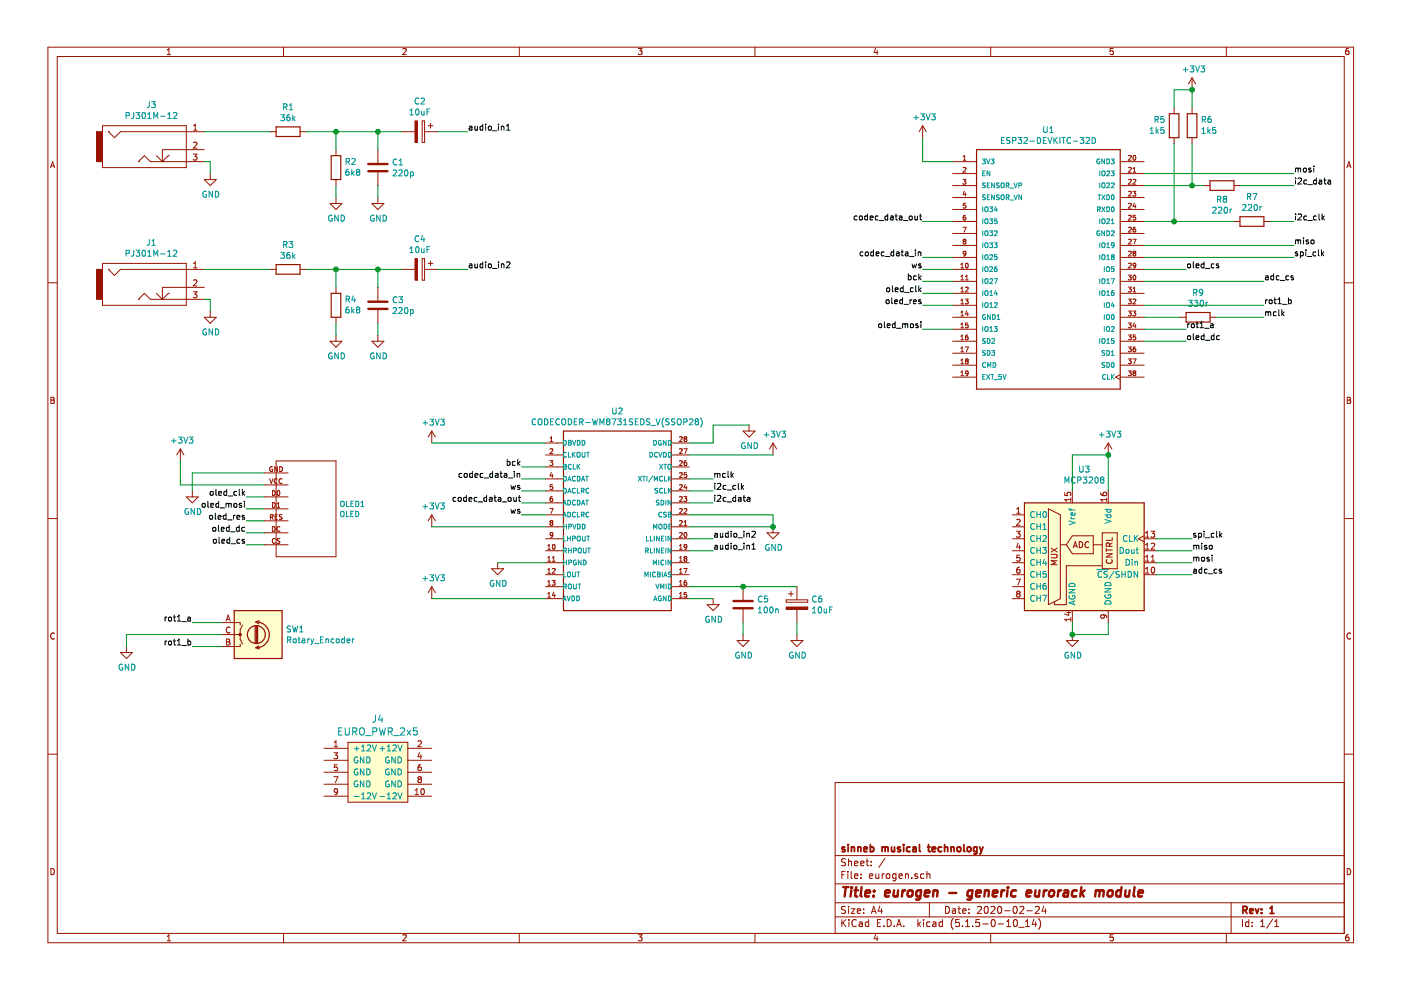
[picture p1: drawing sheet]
<svg xmlns="http://www.w3.org/2000/svg" width="297mm" height="210mm" viewBox="0 0 297 210" stroke-linecap="round" stroke-linejoin="round" font-family="sans-serif">
<path d="M.2 0h296.9v209.9h-296.9z" fill-rule="evenodd" fill="#fff" stroke="#fff" stroke-width=".21"/>
<g fill="none" stroke="#981200" stroke-width=".21">
<path d="M10.2 10h276.8v189.9h-276.8zM12.1 12h272.9v185.9h-272.9zM35.4 11.6h.8M35.4 10.6l.4-.3v1.3M60.1 10v2M85.4 10.4l.5-.1 .2 .3-.8 1h.8M110.1 10v2M135.3 10.3h.8l-.4 .5 .4 .1v.5l-.2 .2-.6-.2M160.1 10v2M185.6 10.2l-.3 .9h.9M186 10.7v.9M210 10v2"/>
<path d="M236 10.3h-.6l-.1 .6 .7-.1v.6l-.2 .2-.5-.2M252.7 16.5l-.7 1.3M252.7 16.5v2.5M252.7 16.5l.8 1.3M260 10v2M285.9 10.3h-.4l-.1 .3-.1 .7 .2 .3 .5-.2-.1-.6h-.4l-.2 .2M10.7 35.6l.4-1.3 .5 1.3M10.8 35.2h.7M21.7 26.7h17.8v8.8h-17.8zM23 27.9h.1M23 27.9l1.3 1.3 1.2-1.3h17.8M29.3 34.3h.1"/>
<path d="M29.3 34.3l1.3-1.3 1.3 1.3h11.4M33.2 33l1.2 1.3M34.4 34.3h.1M35.7 33h.1M35.7 33l-1.3 1.3M39.5 31.7h.1M39.5 34.3h.1M41 32.7h.8l-.5 .5 .4 .1 .1 .4-.3 .2-.5-.1M41 27.6h.8M41 26.7l.4-.4v1.3M41 30.3l.5-.2 .3 .4-.8 .9h.8M43.3 38.1h2.5l-1.2 1.2z"/>
<path d="M43.3 31.7h-8.9v2.6M44.6 36.8v1.3M57.3 27.9h1.2M63.6 27.9h1.3M71.2 31.7v1.3M71.2 38.1v1.2M80.1 31.7v2.8M80.1 36.6v2.7M85.2 27.9h2.8M89.5 25.6h.5v4.6h-.5zM90 27.9h2.8M90.8 26.7h1"/>
<path d="M91.3 26.1v1.1M195.6 26.7l-.7 1.2M195.6 26.7v2.5M195.6 26.7l.8 1.2M202 34.3h5M202 36.8h5M202 39.3h5M204.2 38h.6l-.3 .4 .3 .2-.1 .3h-.5M204.2 35.6l.4-.1 .2 .3-.6 .7h.6M204.2 34h.6M204.2 33.2l.3-.2v1M237.5 34.3h5.1"/>
<path d="M237.5 36.8h5.1M237.5 39.3h5.1M239.3 33h.3l.2 .2-.6 .8h.6M239.3 35.6l.3-.1 .2 .3-.6 .7h.6M239.3 38.1l.3-.1 .2 .3-.6 .7h.6M240.2 36.5h.6M240.2 38.1l.4-.1 .2 .3-.6 .7h.6M240.2 35.8l.3-.3v1M240.3 33h.2a.49 .49 0 0 1 .3 .5 .49 .49 0 0 1-.4 .4l-.2-.3zM248.9 22.8v1.3M248.9 29.2v1.3M252.7 22.8v1.3"/>
<path d="M252.7 29.2v1.3M255.3 39.3h1.3M261.6 39.3h1.3M285.6 35.6l.4-1.3 .4 1.3M285.7 35.2h.6M10.2 60h1.9M21.7 55.8h17.8v8.9h-17.8zM23 57.1h.1M23 57.1l1.3 1.3 1.2-1.3h17.8M41 55.9l.4-.4v1.3M41 59.5l.5-.2 .3 .4-.8 .9h.8M41 56.8h.8"/>
<path d="M57.3 57.1h1.2M63.6 57.1h1.3M70 43.2h2.5l-1.3 1.2zM71.2 41.9v1.3M78.9 43.2h2.5l-1.3 1.2zM80.1 41.9v1.3M85.2 57.1h2.8M89.5 54.8h.5v4.6h-.5zM90 57.1h2.8M90.8 55.8h1M91.3 55.3v1.1M202 41.9h5"/>
<path d="M202 44.4h5M202 47h5M202 49.5h5M202 52h5M202 54.6h5M202 57.1h5M202 59.7h5M203.7 56.8h.6M203.7 56.1l.3-.3v1M203.7 58.6l.3-.3v1.1M203.7 59.4h.6M204.2 48.2h.6l-.4 1"/>
<path d="M204.4 51.2l-.2-.3 .2-.2 .4 .2-.2 .3M204.4 51.2l-.2 .1 .2 .4 .4-.2-.2-.3M204.4 51.2h.2M204.5 40.5l-.3 .7h.6M204.7 45.6a.4 .4 0 0 0-.5 .5l.1 .5h.4v-.5l-.3-.1-.2 .2M204.7 40.9v.7M204.7 59.4h.6M204.7 58.6l.3-.3v1.1M204.7 43.1h-.4l-.1 .5 .5-.1v.5h-.5M204.8 53.7l-.2 .2-.3-.1v-.5h.3l.2 .1-.1 .6-.4 .3M204.8 55.9l.1-.1a.49 .49 0 0 1 .4 .5 .49 .49 0 0 1-.5 .5l-.1-.4zM237.5 41.9h5.1"/>
<path d="M237.5 44.4h5.1M237.5 47h5.1M237.5 49.5h5.1M237.5 52h5.1M237.5 54.6h5.1M237.5 57.1h5.1M237.5 59.7h5.1M239.2 58.3h.6l-.3 .4 .3 .2v.4h-.6M239.3 43.2l.3-.1 .2 .3-.6 .7h.6M239.3 45.7l.3-.1 .2 .3-.6 .8h.6M239.3 48.3l.3-.1 .2 .3-.6 .7h.6M239.3 50.8l.3-.1 .2 .3-.6 .7h.6"/>
<path d="M239.3 53.3h.3l.2 .2-.6 .8h.6M239.3 55.9l.3-.1 .2 .3-.6 .7h.6M239.3 40.6h.3l.2 .2-.6 .8h.6M240.2 50.7h.7l-.5 1M240.2 40.6h.6l-.3 .3 .3 .2v.4h-.6M240.3 58.4l.2-.1a.49 .49 0 0 1 .3 .6 .49 .49 0 0 1-.4 .4l-.2-.4zM240.4 53.7l-.2 .2 .2 .4 .4-.2-.2-.4M240.4 53.7l-.2-.2 .2-.2 .4 .1-.2 .3M240.4 53.7h.2M240.5 43.1l-.3 .7h.7M240.7 48.2a.4 .4 0 0 0-.5 .4l.1 .5h.5l-.1-.5h-.3l-.2 .1M240.7 43.4v.7"/>
<path d="M240.8 45.6h-.5l-.1 .5h.5l.1 .5h-.6M240.8 56.2l-.2 .2-.3-.1v-.4l.3-.1 .2 .2v.6l-.5 .2M261.6 47h1.3M268 47h1.2M285 60h2M29.3 63.5h.1M29.3 63.5l1.3-1.3 1.3 1.3h11.4M33.2 62.2l1.2 1.3M34.4 63.5h.1M35.7 62.2h.1M35.7 62.2l-1.3 1.3M39.5 60.9h.1"/>
<path d="M39.5 63.5h.1M41 61.9h.8l-.5 .4 .4 .2 .1 .4-.3 .2-.5-.1M43.3 67.3h2.5l-1.2 1.2zM43.3 60.9h-8.9v2.6M44.6 66v1.3M70 72.3h2.5l-1.3 1.3zM71.2 60.9v1.3M71.2 67.3v1.2M71.2 71.1v1.2M78.9 72.3h2.5l-1.3 1.3zM80.1 60.9v2.8M80.1 65.7v2.8"/>
<path d="M80.1 71.1v1.2M202 62.2h5M202 64.7h5M202 67.3h5M202 69.8h5M202 72.3h5M202 74.9h5M202 77.4h5M202 80h5M203.7 61.2l.3-.3v1M203.7 63.7l.3-.3v1M203.7 66.2l.3-.2v1"/>
<path d="M203.7 68.8l.3-.3v1M203.7 71.3l.3-.3v1M203.7 73.8l.3-.2v1M203.7 76.4l.3-.3v1M203.7 78.9l.3-.3v1.1M203.7 61.9h.6M203.7 64.4h.6M203.7 67h.6M203.7 69.5h.6M203.7 72h.6M203.7 74.6h.6M203.7 77.1h.6"/>
<path d="M203.7 79.7h.6M204.6 63.4h.7l-.4 .4 .4 .2-.1 .3h-.6M204.6 73.6h.7l-.4 1M204.7 61l.4-.1 .2 .3-.7 .7h.7M204.9 76.5l-.2-.2 .2-.2 .4 .2-.2 .2M204.9 76.5l-.2 .2 .2 .4 .4-.2-.2-.4M204.9 76.5h.2M204.9 65.9l-.2 .7h.6M205.2 71a.4 .4 0 0 0-.5 .5l.1 .5 .4-.1v-.4l-.3-.1-.2 .2M205.2 66.3v.7M205.2 68.5h-.5v.5l.5-.1v.5h-.5M205.3 79.1l-.2 .2-.4-.1v-.5l.4-.1 .2 .2-.1 .6-.4 .3"/>
<path d="M237.5 62.2h5.1M237.5 64.7h5.1M237.5 67.3h5.1M237.5 69.8h5.1M237.5 72.3h5.1M237.5 74.9h5.1M237.5 77.4h5.1M237.5 80h5.1M237.5 79.5l-1 .5 1 .5M239.2 60.9h.6l-.3 .4 .3 .1v.4h-.6M239.2 63.4h.6l-.3 .4 .3 .2v.3h-.6M239.2 66h.6l-.3 .3 .3 .2v.4h-.6"/>
<path d="M239.2 68.5h.6l-.3 .4 .3 .1v.4h-.6M239.2 71h.6l-.3 .4 .3 .2v.3h-.6M239.2 73.6h.6l-.3 .3 .3 .2v.4h-.6M239.2 76.1h.6l-.3 .4 .3 .2v.3h-.6M239.2 78.6h.6l-.3 .4 .3 .2v.4h-.6M240.2 66h.6l-.3 .3 .3 .2v.4h-.6M240.2 76.1h.7l-.5 1M240.2 61.9h.6M240.2 63.5l.4-.1 .2 .3-.6 .7h.6M240.2 61.2l.3-.3v1M240.4 79.1l-.2 .2 .2 .4 .4-.2-.2-.4M240.4 79.1l-.2-.2 .2-.3 .4 .2-.2 .3"/>
<path d="M240.4 79.1h.2M240.5 68.4l-.3 .8h.7M240.7 73.6a.4 .4 0 0 0-.5 .4l.1 .5h.5l-.1-.5-.3-.1-.2 .2M240.7 68.8v.7M240.8 71h-.5l-.1 .5h.5l.1 .4h-.6M250.2 67.3h1.3M256.6 67.3h1.2M10.8 84.2h.4l.3 .3-.3 .3 .3 .3-.2 .4h-.5zM10.8 84.8h.4M38.2 95.2l-.7 1.3M38.2 95.2v2.5M38.2 95.2l.8 1.3"/>
<path d="M57.8 99a.46 .46 0 0 0-.6 .5 .46 .46 0 0 0 .6 .4v-.4h-.2M58.5 97.7h12.7v20.3h-12.7zM58.8 99v1l-.6-1v1M59.3 99a.51 .51 0 0 1 .6 .5 .51 .51 0 0 1-.6 .5zM91.5 91.4v2.5M91.5 91.4l-.7 1.3M91.5 91.4l.8 1.3M115.7 93.9h3.8M115.7 96.5h3.8M115.7 99h3.8M116.6 97.7h.6l-.3 .4 .3 .1v.4h-.6M116.6 93.6h.6"/>
<path d="M116.6 92.9l.3-.3v1M116.6 95.2l.4-.1 .2 .3-.6 .8h.6M142.3 93.9h3.8M142.3 96.5h3.8M142.3 99h3.8M144.1 95.2l.3-.1 .3 .3-.7 .8h.7M144.1 92.7l.3-.1 .3 .3-.7 .7h.7M144.1 97.8l.3-.1 .3 .3-.7 .7h.7M145 95.1h.7l-.5 1.1M145.2 93l-.2 .2 .2 .4 .4-.2-.2-.4M145.2 93l-.2-.2 .2-.2 .4 .2-.2 .2M145.2 93h.2"/>
<path d="M145.5 97.7a.4 .4 0 0 0-.5 .4l.1 .5h.5l-.1-.5h-.3l-.2 .1M157.5 91.4h2.6l-1.3 1.3zM158.8 90.1v1.3M163.9 93.9l-.8 1.3M163.9 93.9v2.6M163.9 93.9l.8 1.3M235 93.9v2.6M235 93.9l-.8 1.3M235 93.9l.7 1.3M285.6 84.2h.5l.2 .3-.2 .3 .3 .3-.2 .4h-.6zM285.6 84.8h.5M10.2 109.9h1.9"/>
<path d="M39.5 105.4h2.5l-1.2 1.2zM40.8 104.1v1.3M56 107.9h5.1M56 113h5.1M56 115.5h5.1M56 105.4h5.1M56 100.3h5.1M56 110.4h5.1M56 102.8h5.1M57.2 101.5l.3 1 .4-1M57.3 109.6h.5l.1-.4-.6-.1v1M57.6 109.6l.3 .5"/>
<path d="M57.8 111.6a.51 .51 0 0 1 .5 .6 .51 .51 0 0 1-.5 .5zM57.8 104a.51 .51 0 0 1 .6 .5 .51 .51 0 0 1-.6 .5zM57.8 106.6a.51 .51 0 0 1 .6 .5 .51 .51 0 0 1-.6 .5zM58.3 109.6h.4M58.4 114.3a.46 .46 0 0 0-.7 .4 .46 .46 0 0 0 .7 .4M58.7 106.8l.3-.2v1M58.7 107.6h.6M58.8 101.6a.46 .46 0 0 0-.7 .4 .46 .46 0 0 0 .7 .4M58.8 109.1h-.5v1h.5M58.8 104.1l.2-.1a.49 .49 0 0 1 .3 .6 .49 .49 0 0 1-.4 .4l-.2-.4zM59.3 114.2l-.5 .1a.42 .42 0 0 0 .5 .5l-.1 .3h-.5M59.4 111.7a.46 .46 0 0 0-.7 .4 .46 .46 0 0 0 .7 .5"/>
<path d="M59.8 109.2h-.5a.42 .42 0 0 0 .4 .5v.4h-.5M59.8 101.6a.46 .46 0 0 0-.7 .4 .46 .46 0 0 0 .7 .4M91.5 109.2v2.5M91.5 109.2l-.7 1.2M91.5 109.2l.8 1.2M105.5 119.3v1.3M115.7 101.5h3.8M115.7 104.1h3.8M115.7 106.6h3.8M115.7 109.2h3.8M115.7 111.7h3.8M115.7 114.2h3.8"/>
<path d="M115.7 116.8h3.8M115.7 119.3h3.8M116.1 116.5h.6M116.1 115.7l.3-.2v1M116.1 118.3l.3-.3v1M116.1 119h.6M116.6 107.8h.7l-.5 1.1M116.8 110.8l-.2-.2 .2-.2 .4 .2-.2 .2M116.8 110.8l-.2 .2 .2 .4 .4-.2-.2-.4M116.8 110.8h.2M116.9 100.2l-.3 .7h.7M117.1 105.3a.4 .4 0 0 0-.5 .4l.1 .6 .5-.1-.1-.5h-.3l-.2 .2"/>
<path d="M117.1 100.6v.6M117.1 119h.6M117.1 118.3l.3-.3v1M117.2 102.8h-.5l-.1 .4h.5l.1 .5h-.6M117.2 113.3l-.2 .2-.3-.1v-.4l.3-.1 .2 .2v.6l-.5 .2M117.2 115.5h.2a.49 .49 0 0 1 .3 .5 .49 .49 0 0 1-.4 .4l-.2-.3zM142.3 101.5h3.8M142.3 104.1h3.8M142.3 106.6h3.8M142.3 109.2h3.8M142.3 111.7h3.8M142.3 114.2h3.8"/>
<path d="M142.3 116.8h3.8M142.3 119.3h3.8M144.1 102.8h.3l.3 .2-.7 .8h.7M144.1 115.7l.2-.2v1M144.1 105.4l.3-.1 .3 .3-.7 .7h.7M144.1 107.9l.3-.1 .3 .3-.7 .8h.7M144.1 110.5l.3-.1 .3 .3-.7 .7h.7M144.1 113l.3-.1 .3 .3-.7 .7h.7M144.1 116.5h.6M144.1 119h.6M144.1 118.3l.2-.3v1M144.1 100.3l.3-.1 .3 .3-.7 .7h.7"/>
<path d="M145 105.3h.6l-.3 .4 .3 .2v.3h-.6M145 107.9l.4-.1 .2 .3-.6 .8h.6M145 111.4h.6M145 110.7l.3-.3v1M145.1 113l.2-.1a.49 .49 0 0 1 .3 .5 .49 .49 0 0 1-.4 .5l-.2-.4zM145.2 118.4l-.2 .2 .2 .4 .4-.2-.2-.4M145.2 118.4l-.2-.2 .2-.2 .4 .2-.2 .2M145.2 118.4h.2M145.3 102.7l-.3 .7h.7M145.5 103.1v.7M145.6 100.2h-.5l-.1 .5h.5l.1 .4h-.6M145.6 115.9l-.2 .2-.3-.1v-.5h.3l.2 .1v.6l-.5 .3"/>
<path d="M162.6 113h2.6l-1.3 1.2zM163.9 111.7v1.3M214.7 109.2h2.5M214.7 111.7h2.5M214.7 114.2h2.5M214.7 116.8h2.5M214.7 119.3h2.5M215.5 112.6h.8l-.4 .5 .3 .1 .1 .5-.3 .2-.5-.1M215.6 108.8h.7M215.6 107.9l.3-.3v1.2M215.6 110.2l.4-.1 .3 .4-.8 .9h.8M215.9 115.1l-.3 .9h.7"/>
<path d="M216.2 115.6v.8M216.2 117.7h-.6v.6l.4-.1 .3 .2v.4l-.3 .2-.4-.1M222.3 107.9l2.5 1.3v17.7l-2.5 1.3zM222.9 117.5h1l.2 .3v.2l-.2 .3h-1M222.9 116.2l1.2 .9M224.1 118.9h-1.2l.9 .4-.9 .4h1.2M224.1 116.2l-1.2 .9M224.8 115.5h1.3M225.8 104.4v.6l.6 .1-.2-.5 .3-.2h.3l.2 .2-.1 .5M227 105.6v.7M227 105.9h-1.2l.3 .4M227.4 113.6h4.4v3.8h-4.4l-1.3-1.9z"/>
<path d="M227.4 104.1v2.5M227.6 116.1l.4-1.3 .4 1.3M227.7 115.8h.6M228.8 114.8a.64 .64 0 0 1 .7 .7 .64 .64 0 0 1-.7 .6zM230.8 115a.56 .56 0 0 0-.8 .5 .56 .56 0 0 0 .8 .5M231.8 115.5h1.9M233.4 104.5l.1 .4 .4 .2 .6-.1 .1-.5-.2-.1-.5 .1v.3l.2 .3M233.7 113h3.2v7.6h-3.2zM233.7 119.9h-7.6v8.3h-2.6v-.6M234.5 116.2v.8M234.5 117.4h1.3l-1.3 .7h1.3M234.5 116.6h1.3"/>
<path d="M234.6 105.9h-1.2l.3 .4M234.6 105.6v.7M234.7 118.7a.55 .55 0 0 0 .1 .7 .55 .55 0 0 0 .7 0l.3-.4-.1-.3M235 104.1v2.5M235.2 115.8l-.1-.7h-.4l-.2 .7h1.3M235.8 114v.6h-1.3M235.8 115.1l-.6 .4M242.6 114.2h2.5M242.6 116.8h2.5M242.6 119.3h2.5M242.6 113.6l-1.3 .6 1.3 .7M242.9 113.9h.7"/>
<path d="M242.9 116.4h.7M242.9 119h.7M242.9 113l.3-.4v1.3M242.9 115.5l.3-.3v1.2M242.9 118.1l.3-.4v1.3M244 112.6h.8l-.4 .5 .3 .1 .1 .5-.2 .2-.6-.1M244.1 115.3l.5-.1 .2 .3-.8 .9h.8M244.1 119h.7M244.1 118.1l.3-.4v1.3M285 109.9h2M11.5 134.3a.58 .58 0 0 0-.8 .5 .58 .58 0 0 0 .8 .6M25.5 138.4h2.6l-1.3 1.2z"/>
<path d="M26.8 137.1v1.3M47.1 132h3.8v.5M47.1 134.5h3.8M48 131.7l.4-1.3 .4 1.3M48 135.5h.5l.2 .2-.2 .4 .3 .2-.2 .4-.6 .1zM48 136.1h.5M48.1 131.3h.6M48.8 133.1a.56 .56 0 0 0-.8 .5 .56 .56 0 0 0 .8 .5M50.9 136.6v.5h-3.8M51.4 132.5l-.5 1v2.1l.5 1M91.5 124.4l-.7 1.3M91.5 124.4v2.5"/>
<path d="M91.5 124.4l.8 1.3M104.2 120.6h2.6l-1.3 1.3zM115.7 121.9h3.8M115.7 124.4h3.8M115.7 126.9h3.8M116.1 120.8l.3-.3v1M116.1 123.3l.3-.2v1M116.1 125.9l.3-.3v1M116.1 121.5h.6M116.1 124.1h.6M116.1 126.6h.6M117.1 123.1h.6l-.3 .4 .3 .1-.1 .4h-.5"/>
<path d="M117.1 120.6l.4-.1 .2 .3-.6 .7h.6M117.4 125.6l-.3 .7h.6M117.6 125.9v.7M142.3 121.9h3.8M142.3 124.4h3.8M142.3 126.9h3.8M144.1 123.3l.2-.2v1M144.1 125.9l.2-.3v1M144.1 121.5h.6M144.1 124.1h.6M144.1 126.6h.6M144.1 120.8l.2-.3v1"/>
<path d="M145 120.5h.7l-.5 1M145.5 123.1a.4 .4 0 0 0-.5 .4l.1 .5h.5l-.1-.5h-.3l-.2 .1M145.6 125.6h-.5l-.1 .5 .5-.1 .1 .5h-.6M149.9 128.2h2.6l-1.3 1.3zM151.2 126.9v1.3M156.3 135.8h2.5l-1.3 1.3zM157.5 124.4v2.8M157.5 129.2v2.8M157.5 134.5v1.3M166.7 127.2h4.6v.5h-4.6zM167.2 125.9h1M167.7 135.8h2.5l-1.2 1.3z"/>
<path d="M167.7 125.4v1M169 124.4v2.8M169 129.2v2.8M169 134.5v1.3M214.7 121.9h2.5M214.7 124.4h2.5M214.7 126.9h2.5M215.5 122.8h.8l-.5 1.3M215.8 125.9l-.2-.3 .2-.3h.2l.3 .3-.3 .3M215.8 125.9l-.2 .2v.3l.2 .2 .4-.1 .1-.1v-.3l-.3-.2M215.8 125.9h.2M216.2 120.3h-.3a.79 .79 0 0 0-.1 1.2h.4l.1-.5-.3-.3h-.2l-.2 .3"/>
<path d="M226.1 135.8h2.5l-1.2 1.3zM226.2 129.9h.8M226.6 129.7v.8l-.9-.3M227 131.3h-1.2l.3 .4M227 131v.7M227.4 129.5v2.5M227.4 134.5v1.3M233.9 130.4l.3 .2-.1 .4-.2 .1-.4-.1-.1-.4 .2-.2 .9 .1 .1 .5M235 129.5v2.5M242.6 121.9h2.5M242.9 121.5h.7M242.9 120.6l.3-.3v1.2"/>
<path d="M244.2 120.4l.2-.1a.67 .67 0 0 1 .4 .6 .67 .67 0 0 1-.4 .6l-.3-.5zM286.4 134.3a.58 .58 0 0 0-.8 .5 .58 .58 0 0 0 .8 .6M10.2 159.9h1.9M68.7 158.7h5.1M70.8 159.6h.8l-.4 .5 .3 .1 .1 .4-.3 .3-.5-.2M70.9 158.3h.7M70.9 157.4l.3-.3v1.2M73.8 157.4h12.7v12.7h-12.7zM86.5 158.7h5M88.6 157.2l.5-.1 .3 .3-.8 .9h.8M88.9 159.5l-.3 .9h.8M285 159.9h2"/>
<path d="M68.7 161.2h5.1M68.7 163.7h5.1M68.7 166.3h5.1M68.7 168.8h5.1M70.8 164.7h.8l-.5 1.2M71.5 162.1h-.6v.6l.4-.1 .3 .3v.3l-.3 .2-.4-.1M71.6 167.8l-.3 .2h-.3l-.1-.2v-.5l.4-.1 .3 .3-.2 .9-.4 .1M86.5 161.2h5M86.5 163.7h5M86.5 166.3h5M86.5 168.8h5M88 168.5h.8"/>
<path d="M88 167.6l.4-.4v1.3M88.9 165.2l-.3-.2 .3-.3h.2l.3 .2-.3 .3M88.9 165.2l-.3 .3v.2l.3 .2h.3l.2-.2v-.2l-.3-.3M88.9 165.2h.2M89.2 162.1h-.2a.79 .79 0 0 0-.1 1.3h.3l.2-.5-.3-.3h-.2l-.3 .3M89.2 160v.9M89.4 167.3l.1-.1a.67 .67 0 0 1 .5 .7 .67 .67 0 0 1-.5 .6l-.3-.5zM285 165.9h-107.9v32M10.8 184.2a.65 .65 0 0 1 .7 .6 .65 .65 0 0 1-.7 .7zM35.4 198.5l.4-.3v1.3M35.4 199.5h.8M60.1 197.9v2"/>
<path d="M85.4 198.3l.5-.1 .2 .3-.8 1h.8M110.1 197.9v2M135.3 198.2h.8l-.4 .5 .4 .1v.6l-.2 .1-.6-.1M160.1 197.9v2M177.1 194.4h107.9M177.1 191.4h107.9M177.1 187.4h107.9M177.1 181.4h107.9M178.5 185.5h.5M178.5 195v1.5M178.7 195.6l.6 .9M179.2 184.8h-.7v1.5"/>
<path d="M179.3 192.2h-.6l-.3 .2 .1 .4 .7 .3v.4l-.2 .2-.6-.1M179.3 182.1h-.6l-.3 .2 .1 .4 .7 .3v.4l-.2 .2-.6-.1M179.3 195l-.8 .8M179.8 184.8v.1M179.8 185.3v1M179.9 182.1v1.5M179.9 192.2v.1M179.9 192.7v1M179.9 182.7l.2-.1h.4v1M180 195v.1M180 195.5v1M180.5 192.7h.8l-.8 1h.8"/>
<path d="M180.5 184.8v1.3l.2 .2M181.2 185.8l.7-.2-.1-.3h-.4l-.2 .2 .1 .7h.5M181.2 183.1l.7-.2-.1-.3h-.4l-.2 .2 .1 .7h.5M181.5 195.1a.59 .59 0 0 0-.7 0 .59 .59 0 0 0-.2 .7 .56 .56 0 0 0 .3 .6 .56 .56 0 0 0 .6-.1M181.8 193.2l.7-.2-.1-.2-.4-.1-.2 .2v.7h.6M182.2 195.5h.6v1M182.5 183.1l.7-.2-.1-.3h-.4l-.2 .2 .1 .7h.5M182.6 186.1v.2M182.6 185.3v.2M182.8 195.8l-.5 .1-.2 .2 .2 .4 .5-.1M183.1 193.5v.2M183.1 192.8v.1"/>
<path d="M183.6 182.6h.6M183.8 182.1v1.3l.4 .2M184.2 195.5h-.5l-.2 .2v.6l.2 .2 .5-.1M184.2 195v1.5M184.3 185.8l.7-.2v-.3h-.5l-.2 .2 .1 .7h.6M184.7 183.4v.2M184.7 182.6v.2M184.8 193.7l.4-1.5 .5 1.5M184.9 193.2h.7M185.6 198.1l-.3 .9h.9M185.7 185.3v.9l.4 .1 .2-.2M186 198.6v.9"/>
<path d="M186 195.7h.5M186.3 185.3v1M186.5 192.1l-.3 1.1h.9M186.7 195h-.7v1.5h.7M186.9 192.7v1M187 185.3v1M187.4 196.3v.2M187.5 185.3l-.5 .2M187.6 182l-1.3 1.9M188 185.4l.2-.1 .4 .1v.7l-.2 .2-.4-.2zM188.1 195a.76 .76 0 0 1 .9 .7 .76 .76 0 0 1-.9 .8zM189.6 196.3v.2"/>
<path d="M190 185.3h-.5l-.2 .2 .1 .7h.6M190 185.3v1.2l-.3 .3-.4-.1M190.1 196.5l.5-1.5 .5 1.5M190.2 196h.8M190.6 185.8l.7-.2-.1-.3h-.4l-.2 .2 .1 .7h.5M191.6 196.3v.2M192 185.4l.2-.1h.3l.1 1M192 185.3v1M193.3 186.1v.2M194.5 185.3h-.3l-.3 .2 .1 .2 .5 .1v.4h-.6M194.6 195v1.5M194.7 195.9l.5 .6"/>
<path d="M195.2 195.5l-.6 .5M195.8 195v.1M195.8 195.5v1M195.9 185.3h-.5l-.2 .2v.6l.2 .2 .5-.1M196.5 184.8v1.5M196.5 185.4l.2-.1h.4l.1 1M197 191.4v3M197.2 195.5h-.5l-.2 .2v.6l.2 .2 .5-.1M197.8 195.5h.6v1M198.4 195.8l-.7 .3 .3 .4 .4-.1M199.8 195.5h-.4l-.3 .2 .1 .6 .2 .2 .4-.1M199.8 195v1.5"/>
<path d="M200.5 192.2a.75 .75 0 0 1 .8 .7 .75 .75 0 0 1-.8 .8zM202 192.8h.5l.1 .9M202.1 194.8a1.71 1.71 0 0 0 0 2.2M202.6 193l-.5 .1-.2 .2 .2 .4 .5-.1M203.1 192.7h.6M203.3 192.2v1.3l.4 .2M203.4 195h-.7l-.1 .7 .7-.1 .1 .2v.5l-.2 .2-.6-.2M204.1 196.3v.2M204.1 193.2l.7-.2-.1-.2-.4-.1-.2 .2 .1 .7h.5M204.7 196.5h.9M204.7 195.4l.4-.4v1.5M205.4 193.5v.2"/>
<path d="M205.4 192.8v.1M206.2 196.3v.2M207.2 192.3l.6-.1 .3 .4-.9 1.1h.9M207.7 195h-.8v.7l.7-.1 .1 .7-.3 .2-.5-.2M208.4 195.9h1.1M208.8 192.3l.4-.1a.85 .85 0 0 1-.2 1.5l-.2-.2-.1-.4zM210 197.9v2M210.1 192.3l.6-.1 .3 .4-1 1.1h1M210.3 195h.2a.8 .8 0 0 1 .5 .7 .8 .8 0 0 1-.5 .8 1 1 0 0 1-.2-1.5zM211.6 195.9h1.2M211.7 192.2h.2a.8 .8 0 0 1 .5 .7 .8 .8 0 0 1-.5 .8 1 1 0 0 1-.2-1.5zM213 193.1h1.2"/>
<path d="M213.4 196.5h.9M213.4 195.4l.5-.4v1.5M214.9 192.3l.2-.1a.8 .8 0 0 1 .6 .7 .8 .8 0 0 1-.6 .8l-.3-.6zM215.1 195h.1a.8 .8 0 0 1 .5 .7 .8 .8 0 0 1-.5 .8 .97 .97 0 0 1-.1-1.5zM216 196.6h1.1M216.2 192.3l.6-.1 .3 .4-.9 1.1h.9M217.4 196.5h.9M217.4 195.4l.4-.4v1.5M217.7 193.1h1.2M219.2 194.9l-.3 1.1h.9M219.5 192.3l.6-.1 .2 .1 .1 .3-1 1.1h1M219.6 195.5v1"/>
<path d="M220.2 194.8a1.71 1.71 0 0 1 0 2.2M221.3 192.1l-.4 1.1h.9M221.6 192.7v1M236 198.2h-.6l-.1 .6 .7-.1v.7l-.2 .1-.5-.1M260 197.9v2M261 191.4v6.5M263.4 195v1.5M264.8 195.5h-.5l-.2 .2 .1 .7h.6M264.8 195v1.5M265.5 196.3v.2M265.5 195.5v.2M267.3 196.5h.8"/>
<path d="M267.3 195.4l.4-.4v1.5M269.8 194.9l-1.2 1.9M270.3 196.5h.8M270.3 195.4l.4-.4v1.5M285.6 184.2a.65 .65 0 0 1 .8 .6 .65 .65 0 0 1-.8 .7zM285.9 198.2h-.4l-.1 .3-.1 .7 .2 .3 .5-.1-.1-.7h-.4l-.2 .2"/>
</g>
<g fill="none" stroke="#981200" stroke-width=".38">
<path d="M179.1 179.7l-.4-.1-.2 .2 .1 .2 .5 .1v.4h-.6M179.8 179.1v.1M179.8 179.6v1M180.5 179.7l.2-.1 .4 .1 .1 .9M180.5 179.6v1M181.9 179.7l.2-.1 .3 .1 .1 .9M181.9 179.6v1M184.5 179.7l.4-.1 .3 .3v.5l-.3 .2-.4-.1M184.5 179.1v1.5M187 179.7l.5-.1 .2 .2M187 179.6v1M187.7 179.8l.2-.2 .3 .1 .1 .9"/>
<path d="M187.7 179.8v.8M189 179.6l.1 .9 .3 .1 .3-.2M189.7 179.6v1M190.9 179.7l-.4-.1-.2 .2 .1 .2 .5 .1v.4h-.6M191.6 179.1v.1M191.6 179.6v1M192.9 179.7l-.4-.1-.3 .3 .1 .5 .2 .2 .4-.1M193.6 179.7h.6v.9M194.2 179.9l-.5 .1-.2 .2 .2 .4 .5-.1M194.9 179.1v1.3l.2 .2M196.6 179.6h.6M196.9 179.1v1.3l.3 .2"/>
<path d="M199.6 179.7l-.4-.1-.3 .3 .1 .5 .2 .2 .4-.1M200.3 179.7l.2-.1 .4 .1v.9M200.3 179.1v1.5M201.6 179.7l.2-.1 .4 .1 .1 .9M201.6 179.6v1M203 179.7l.2-.1 .4 .1 .1 .6-.1 .2-.4 .1-.2-.2zM204.4 179.1v1.3l.2 .2M205.1 179.7l.2-.1 .5 .1v.7l-.2 .2-.5-.2zM207.1 179.7l-.4-.1-.3 .3 .1 .5 .2 .2 .4-.1M207.1 179.6v1.2l-.3 .3-.3-.1M207.7 179.6l.4 1M208.4 179.6l-.3 1"/>
<path d="M183.2 180.1l.7-.2-.1-.2-.4-.1-.2 .2v.7h.6M197.6 180.1l.8-.2-.1-.2-.4-.1-.3 .2 .1 .7h.6M208.1 180.6l-.4 .5M263.5 193l.7-.1 .2-.2-.1-.4-.2-.1h-.6v1.5M263.9 193l.5 .7M265 193.2l.7-.2-.1-.2-.4-.1-.2 .2v.7h.6M266.2 192.7l.3 1 .4-1M267.5 193.5v.2M267.5 192.8v.1M269.2 193.7h.9M269.2 192.6l.5-.4v1.5"/>
</g>
<g fill="none" stroke="#981200" stroke-width=".51">
<path d="M78.1 36.3h4.1M78.1 34.8h4.1M78.1 65.5h4.1M78.1 64h4.1M155.5 129h4.1M155.5 127.4h4.1M178.8 188.1h1.1M179.3 188.1l-.2 2M180.5 188.8l-.2 1.3M180.6 188.1l-.1 .2M180.6 188.1l.1 .1-.2 .1M181.2 188.8h.7"/>
<path d="M181.5 188.1l-.2 1.7 .1 .2 .4 .1M182.7 188.1l-.2 1.7 .2 .3M183.5 189.4l1-.2-.1-.4h-.6l-.3 .2v1h.8M185.2 189.9v.2M185.3 188.8l.1 .1-.1 .1M185.3 188.8v.2M187.7 189.4l.9-.2v-.4h-.6l-.3 .2v1h.8M189.6 188.8l-.1 1.2 .5 .1 .3-.2M190.4 188.8l-.1 1.3M191.4 188.8l-.2 1.3M191.9 188.8h-.3l-.3 .3M192.6 188.9l.3-.1 .6 .1v.8l-.3 .3a.53 .53 0 0 1-.7-.1z"/>
<path d="M195.3 188.8h-.8a.98 .98 0 0 0-.2 1.1l.3 .2 .5-.1M195.3 188.8l-.3 1.8a.53 .53 0 0 1-.8 .1M196.1 189.4l.9-.2v-.4h-.6l-.3 .2v1h.8M197.9 188.9l.4-.1h.4v1.3M198 188.8l-.2 1.3M201.2 189.3h1.6M206.2 188.8h-.6l-.4 .3v.8l.2 .2 .6-.1M206.2 188.8l-.3 1.8a.53 .53 0 0 1-.8 .1M206.9 189.4l1-.2v-.4h-.6l-.3 .2v1h.8M208.8 188.9l.4-.1h.4v1.3M208.9 188.8l-.2 1.3M210.5 189.4l1-.2-.1-.4h-.7l-.2 1 .2 .3 .6-.1"/>
<path d="M212.4 188.8l-.2 1.3M213 188.8h-.4l-.2 .3M213.6 188.8l-.1 1.3M213.7 188.1l-.1 .1 .1 .1M213.7 188.1v.2M215.4 188.8h-.7l-.3 .3v.6l.3 .4 .6-.1M217.7 189.4l.9-.2v-.4h-.8l-.2 1 .3 .3 .5-.1M219.6 188.8l-.1 1.2 .5 .1 .3-.2M220.4 188.8l-.2 1.3M221.4 188.8l-.2 1.3M221.9 188.8h-.4l-.2 .3M222.6 188.9l.3-.1 .5 .1v.8l-.4 .4-.5-.2z"/>
<path d="M224.4 188.8l-.1 1.3M225 188.8h-.4l-.2 .3M225.7 188.8h.7v1.3M226.5 189.2l-.7 .1a.4 .4 0 0 0-.4 .4 .4 .4 0 0 0 .3 .4l.7-.1M228.3 188.8h-.7l-.3 .3v.6l.3 .4 .6-.1M229.3 188.1l-.3 2M229.3 189.3l.5 .8M230 188.8l-.9 .7M232.3 188.9l.6-.1 .3 .2M232.4 188.8l-.2 1.3M233.2 189a.47 .47 0 0 1 .4-.2 .47 .47 0 0 1 .4 .2l-.1 1.1M233.2 189l-.2 1.1"/>
<path d="M235 188.9l.3-.1 .6 .1v.8l-.5 .4a.48 .48 0 0 1-.6-.4zM237.7 188.8h-.8l-.2 .3-.1 .6 .4 .4 .5-.1M237.8 188.1l-.3 2M238.7 188.8l-.1 1.2 .5 .1 .3-.2M239.5 188.8l-.2 1.3M240.6 188.1l-.3 1.7 .3 .3M241.3 189.4l1-.2v-.4h-.8l-.2 1 .2 .3 .6-.1"/>
</g>
<g fill="none" stroke="#981200" stroke-width=".25">
<path d="M58.5 26.9h5.1v2h-5.1zM70.2 33h2.1v5.1h-2.1zM207 31.7h30.5v50.8h-30.5zM247.9 24.1h2.1v5.1h-2.1zM251.7 24.1h2.1v5.1h-2.1zM256.6 38.3h5v2.1h-5zM58.5 56.1h5.1v2h-5.1zM262.9 45.9h5.1v2.1h-5.1zM70.2 62.2h2.1v5.1h-2.1zM251.5 66.3h5.1v2h-5.1zM119.5 91.4h22.8v38.1h-22.8zM217.2 106.6h25.4v22.9h-25.4z"/>
<path d="M49.7 129.5h10.1v10.1h-10.1zM54.1 132.8v3.5M54.4 131.9a2.74 2.74 0 0 1 2.7 2.7 2.74 2.74 0 0 1-2.7 2.7M54.4 132.8v3.5M54.6 132.8v3.5M54.9 137l-.7 .3 .8 .3M55 131.6l-.8 .3 .7 .4"/>
<circle cx="54.4" cy="134.5" r="1.9"/>
</g>
<g fill="none" stroke="#009596" stroke-width=".21">
<path d="M250.9 14.8h1M251.3 14.3v1M252.3 14h.8l-.4 .5 .3 .1 .1 .4-.2 .3-.6-.2M253.5 14l.4 1.3 .4-1.3M254.6 14h.8l-.4 .5 .4 .1v.5l-.2 .2-.6-.2M26.7 24.5h.6l.1-.5-.7-.1v1.2M28.4 23.9l-.1 1.1-.4 .1M28.8 23.9h.8l-.4 .4 .4 .2v.5l-.2 .1-.6-.1M30.2 24l.2-.1a.67 .67 0 0 1 .5 .6 .67 .67 0 0 1-.5 .6l-.3-.5zM31.3 25.1h.7M31.3 24.2l.4-.3v1.2M31.7 21.6v.9l-.2 .3h-.3"/>
<path d="M32.1 21.6h.8l-.4 .4 .4 .2v.4l-.2 .2-.6-.1M32.6 25.1v-1.2l.4 .9 .4-.9v1.2M34 24.6h1M35.5 25.1h.8M35.5 24.2l.4-.3v1.2M36.8 24l.4-.1 .3 .3-.8 .9h.8M59.5 24.3h.8l-.4 .5 .3 .1 .1 .5-.2 .2-.6-.1M60.1 22.7l.7-.1v-.5l-.7-.1v1.3M60.4 22.7l.5 .6M61.3 23.3h.8M61.3 22.4l.4-.4v1.3M61.4 24.3l-.4 .1-.2 .5 .1 .6h.5v-.6l-.4-.1-.2 .3"/>
<path d="M62.1 24.3v1.3M62.2 25.1l.4 .5M62.6 24.8l-.5 .4M73.4 34.2l.7-.1v-.4l-.7-.1v1.3M73.7 34.2l.4 .7M73.9 35.9l-.4 .1-.2 .5 .1 .6h.5l.2-.2-.2-.4-.3-.1-.3 .2M74.6 33.7l.5-.1 .2 .3-.8 1h.8M74.6 35.9v1.3M74.7 36.7l.4 .5M75.1 36.3l-.5 .5M75.8 36.5l-.2-.3 .2-.3h.2l.3 .2-.3 .4M75.8 36.5l-.2 .2v.2l.2 .3 .4-.1 .1-.2v-.2l-.3-.2"/>
<path d="M75.8 36.5h.2M83.3 36.1l.5-.1 .3 .4-.8 .9h.8M84.1 33.8a.56 .56 0 0 0-.8 .5 .56 .56 0 0 0 .8 .6M84.6 36.1l.4-.1 .3 .4-.8 .9h.8M84.6 35h.7M84.6 34.1l.4-.4v1.3M85.9 36.1l.2-.1a.67 .67 0 0 1 .4 .7 .67 .67 0 0 1-.4 .6l-.3-.5zM86.9 24.4h.7M86.9 23.5l.4-.4v1.3M87 36.5h.4l.2 .2-.1 .5h-.5M87 36.5v1.2M88.2 23.2l.2-.1a.67 .67 0 0 1 .5 .6 .67 .67 0 0 1-.5 .7l-.3-.5z"/>
<path d="M88.8 20.9a.56 .56 0 0 0-.8 .5 .56 .56 0 0 0 .8 .5M89.3 20.9l.4-.1 .3 .3-.8 1h.8M89.4 23.5v.8l.5-.1M89.9 23.5v.9M90.5 23.7h.5M91.1 23.1h-.6v1.3M193.7 24.9h1M194.2 24.4v1M195.2 24.1h.8l-.4 .5 .3 .2 .1 .4-.2 .2-.6-.1M196.4 24.1l.4 1.3 .4-1.3M197.5 24.1h.8l-.4 .5 .3 .2v.5l-.2 .1-.5-.1M208.3 33.7h.6l-.3 .4 .3 .2v.3h-.6"/>
<path d="M208.4 36.7h.3M208.9 36.3h-.5v1h.5M208.9 38.8l-.5 .1a.42 .42 0 0 0 .5 .5l-.1 .4h-.5M209.2 33.7l.3 1 .4-1M209.3 39.3h.4M209.8 38.8h-.5v1h.5M209.9 36.3v1l-.6-1v1M210.1 33.7h.6l-.3 .4 .3 .2v.4l-.6-.1M210.8 38.8v1l-.6-1v1M211.8 38.8l-.5 .1a.42 .42 0 0 0 .5 .5l-.1 .4h-.4M212.3 38.9l.2-.1 .4 .1v.5l-.2 .4-.4-.1zM212.3 29.8h.5"/>
<path d="M212.9 29.1h-.6v1.3h.6M213.3 39.3h.5l.1-.4-.6-.1v1M213.6 39.3l.3 .5M214.1 39.9h.8M214.1 29.2l-.5-.1-.1 .2v.4l.5 .2 .1 .3-.2 .2h-.5M214.7 29.8h.6v-.5l-.6-.2v1.3M215 38.8l.3 1 .4-1M215.8 29.1h.8l-.4 .5 .4 .2v.5l-.2 .1-.6-.1M216 39.3h.5v-.4l-.5-.1v1M217.1 29.3l.5-.2 .2 .4-.7 .9h.7M218.4 29.9h.9M219.9 29.1a.64 .64 0 0 1 .8 .7 .64 .64 0 0 1-.8 .6z"/>
<path d="M221.2 29.8h.4M221.3 26.8v1.1l.2 .2h.4l.1-.2v-1.1M221.8 29.1h-.6v1.3h.6M222.2 29.1l.4 1.3 .4-1.3M222.6 28.1h.7M222.6 27.2l.3-.4v1.3M223.4 29.1v1.3M223.6 29.7l.6 .7M224.2 29.1l-.8 .8M224.7 29.1v1.3M225.1 29.1h.8M225.5 29.1v1.3"/>
<path d="M227 29.3a.56 .56 0 0 0-.8 .5 .56 .56 0 0 0 .8 .5M227.6 29.9h.9M229 29.1h.8l-.4 .5 .3 .2v.5l-.2 .1-.5-.1M230.3 29.3l.5-.2 .2 .4-.8 .9h.8M231.5 29.1a.64 .64 0 0 1 .8 .7 .64 .64 0 0 1-.8 .6zM233.1 33.8a.46 .46 0 0 0-.6 .4 .46 .46 0 0 0 .7 .4v-.3h-.2M233.2 36.3v1M233.2 38.8v1M233.7 36.4l.2-.1 .3 .1 .1 .5-.3 .4-.3-.2zM233.7 38.9l.2-.1 .3 .1 .1 .5-.3 .4-.3-.1zM234.2 33.7v1l-.6-1v1M234.7 33.7a.51 .51 0 0 1 .6 .5 .51 .51 0 0 1-.6 .5z"/>
<path d="M234.7 36.3h.3l.3 .2-.7 .8h.7M234.7 38.9l.3-.1 .3 .3-.7 .7h.7M235.6 33.7h.6l-.3 .4 .3 .2v.3h-.6M235.6 36.3h.6l-.3 .3 .3 .2v.4h-.6M235.6 38.9l.4-.1 .2 .3-.6 .7h.6M243.9 27.4l.3-.4v1.3M243.9 28.3h.7M244.9 25.4l.7-.1v-.5l-.7-.1v1.3M245.1 27v1.3M245.2 25.4l.4 .6M245.3 27.8l.3 .5M245.6 27.4l-.5 .5"/>
<path d="M246.8 24.7h-.6l-.1 .6 .5-.1 .2 .2v.3l-.2 .3-.5-.2M246.8 27h-.6l-.1 .6 .5-.1 .2 .2v.4l-.2 .2-.5-.1M254.8 27.4l.4-.4v1.3M254.8 28.3h.8M254.9 25.4l.7-.1v-.5l-.7-.1v1.3M255.2 25.4l.4 .6M256.1 27v1.3M256.2 27.8l.4 .5M256.6 27.4l-.5 .5M256.7 24.7h-.2a.79 .79 0 0 0-.2 1.3l.4-.1 .1-.5-.2-.2h-.3l-.2 .2M257.7 27h-.6v.6l.4-.1 .3 .2v.4l-.3 .2-.4-.1M26.7 53.7h.6l.1-.5-.7-.1v1.2"/>
<path d="M28.4 53.1l-.1 1-.4 .2M28.8 53.1h.8l-.4 .4 .4 .2v.5l-.2 .1-.6-.1M30.2 53.2l.2-.1a.67 .67 0 0 1 .5 .6 .67 .67 0 0 1-.5 .6l-.3-.5zM31.3 53.4l.4-.3v1.2M31.3 54.3h.7M31.7 50.7v1l-.2 .3h-.3M32.2 51.1l.4-.4v1.3M32.2 52h.7M32.6 54.3v-1.2l.4 .9 .4-.9v1.2M34 53.8h1M35.5 53.4l.4-.3v1.2M35.5 54.3h.8"/>
<path d="M36.8 53.2l.4-.1 .3 .3-.8 .9h.8M43.7 40.6a.59 .59 0 0 0-.7 .6 .59 .59 0 0 0 .7 .6l.1-.5h-.3M45.1 40.5v1.3l-.8-1.3v1.3M45.7 40.5a.64 .64 0 0 1 .7 .7 .64 .64 0 0 1-.7 .6zM59.5 53.5h.8l-.4 .5 .3 .1 .1 .5-.2 .2-.6-.1M60.1 51.9l.7-.1v-.5l-.7-.1v1.3M60.4 51.9l.5 .6M61.3 51.2h.8l-.5 .5 .4 .1 .1 .4-.3 .3-.5-.2M61.4 53.5l-.4 .1-.2 .5 .1 .6h.5v-.6l-.4-.1-.2 .2M62.1 53.5v1.3M62.2 54.3l.4 .5M62.6 53.9l-.5 .5"/>
<path d="M70.4 45.7a.59 .59 0 0 0-.7 .6 .59 .59 0 0 0 .7 .5v-.4h-.2M71.7 45.6v1.3l-.7-1.3v1.3M72.3 45.6a.64 .64 0 0 1 .7 .7 .64 .64 0 0 1-.7 .6zM79.3 45.7a.59 .59 0 0 0-.8 .6 .59 .59 0 0 0 .8 .5v-.4h-.2M80.6 45.6v1.3l-.7-1.3v1.3M81.2 45.6a.64 .64 0 0 1 .7 .7 .64 .64 0 0 1-.7 .6zM86.9 52.6l.4-.3v1.3M86.9 53.6h.7M88.2 52.4l.2-.1a.67 .67 0 0 1 .5 .6 .67 .67 0 0 1-.5 .7l-.3-.5zM88.8 50.1a.56 .56 0 0 0-.8 .5 .56 .56 0 0 0 .8 .5M89.4 52.7v.8l.5-.1M89.6 49.9l-.3 .9h.7"/>
<path d="M89.9 50.4v.9M89.9 52.7v.9M90.5 52.9h.5M91.1 52.3h-.6v1.3M208.4 43.9v1M208.4 46.4v1M208.4 48.9v1.1M208.4 51.5v1M208.4 54v1M208.4 56.6v1M208.4 59.1v1M208.9 44l.2-.1 .3 .1 .1 .5-.2 .3-.2 .1-.2-.2z"/>
<path d="M208.9 46.5l.2-.1 .3 .1 .1 .6-.2 .3h-.2l-.2-.1zM208.9 49.1l.2-.2 .3 .2 .1 .5-.3 .4-.3-.2zM208.9 51.6l.2-.1 .3 .1 .1 .5-.3 .4-.3-.2zM208.9 54.1l.2-.1 .3 .1 .1 .6-.2 .3h-.2l-.2-.1zM208.9 56.7l.2-.1 .3 .1 .1 .5-.2 .3-.2 .1-.2-.2zM208.9 59.2l.2-.1 .3 .1 .1 .6-.3 .3-.3-.1zM208.9 41.4h-.5a.42 .42 0 0 0 .5 .5l-.1 .4h-.5M209.3 41.8h.4M209.8 41.3h-.5v1h.5M209.8 43.9h.7l-.4 .3 .4 .2-.1 .4h-.6M209.8 46.4h.7l-.4 .4 .4 .2-.1 .3h-.6M209.8 48.9h.7l-.4 .4 .4 .2-.1 .4h-.6"/>
<path d="M209.8 51.5h.7l-.4 .4 .4 .1-.1 .4h-.6M209.9 54.1l.3-.1 .3 .3-.7 .7h.7M209.9 56.6h.3l.3 .2-.7 .8h.7M209.9 59.2l.3-.1 .3 .3-.7 .7h.7M210.8 51.5h.6l-.3 .4 .3 .1v.4h-.6M210.8 59.1h.7l-.5 1M210.8 41.3v1l-.6-1v1M210.8 49l.4-.1 .2 .3-.6 .8h.6M211.1 43.8l-.3 .7h.7M211.3 56.6a.4 .4 0 0 0-.5 .4l.1 .5h.5l-.1-.5-.3-.1-.2 .2M211.3 44.2v.7M211.4 46.4h-.5l-.1 .5 .5-.1 .1 .5h-.6"/>
<path d="M211.4 54h-.5l-.1 .5h.5l.1 .4h-.6M211.8 41.4h-.5a.42 .42 0 0 0 .5 .5v.2l-.1 .2h-.4M212.3 41.5l.2-.2 .4 .2v.5l-.2 .3-.4-.1zM213.3 41.9l.5-.1 .1-.4-.6-.1v1M213.6 41.9l.3 .4M214.1 42.4h.8M215 41.3l.3 1 .4-1M216.6 41.3v1l-.6-1v1M232.7 44.4l.5-.1v-.4h-.5v1M232.8 41.3h.6M232.9 44.4l.4 .5M233.1 41.3v1"/>
<path d="M233.1 49a.46 .46 0 0 0-.6 .5 .46 .46 0 0 0 .7 .4v-.4h-.2M233.2 46.4v1M233.2 51.5v1M233.2 54v1M233.2 59.1v1M233.6 43.9l.7 1M233.6 41.3l.7 1M233.7 46.5l.2-.1 .3 .1 .1 .6-.3 .3-.3-.1zM233.7 59.2l.2-.1 .3 .1 .1 .6-.3 .3-.3-.1zM233.7 51.6l.2-.1 .3 .1 .1 .5-.3 .4-.3-.2zM233.7 54.1l.2-.1 .3 .1 .1 .6-.3 .3-.3-.1zM234.1 56.6v1"/>
<path d="M234.2 48.9v1.1l-.6-1.1v1.1M234.3 43.9l-.7 1M234.3 41.3l-.7 1M234.6 56.7l.2-.1 .4 .1 .1 .5-.2 .3-.3 .1-.2-.2zM234.7 41.3a.51 .51 0 0 1 .6 .5 .51 .51 0 0 1-.6 .5zM234.7 43.9a.51 .51 0 0 1 .6 .5 .51 .51 0 0 1-.6 .5zM234.7 46.5l.3-.1 .3 .3-.7 .7h.7M234.7 48.9a.51 .51 0 0 1 .6 .6 .51 .51 0 0 1-.6 .5zM234.7 52.5h.6M234.7 55h.6M234.7 51.8l.2-.3v1M234.7 54.3l.2-.3v1"/>
<path d="M234.7 59.4l.2-.3v1M235.6 59.1h.7l-.5 1M235.6 47.4h.6M235.6 49l.4-.1 .2 .3-.6 .8h.6M235.6 54.2l.2-.2 .4 .2M235.6 54.2h.1M235.6 46.7l.3-.3v1M235.6 54.2l.2 .3M235.7 41.4l.2-.1a.49 .49 0 0 1 .3 .6 .49 .49 0 0 1-.4 .4l-.2-.4zM235.7 43.9h.2a.49 .49 0 0 1 .3 .5 .49 .49 0 0 1-.4 .4l-.2-.3zM235.8 54.5l-.2 .1 .2 .4 .4-.2-.2-.3M235.8 54.5h.2"/>
<path d="M236.2 56.6h-.5l-.1 .4h.5l.1 .5h-.6M236.2 51.9l-.2 .2-.3-.1v-.4l.3-.1 .2 .2v.5l-.5 .3M236.2 54.2h.1M236.2 54.2l-.2 .3M257.1 44l.5-.1 .2 .4-.7 .9h.7M258.1 42.3l.7-.1v-.5l-.7-.1v1.3M258.3 44l.5-.1 .2 .4-.7 .9h.7M258.5 42.3l.4 .6M259.6 42.2l-.3-.3 .3-.3h.2l.3 .3-.3 .3M259.6 42.2l-.3 .2v.2l.3 .3 .4-.1 .1-.2v-.2l-.3-.2M259.6 42.2h.2M259.6 44l.2-.1a.67 .67 0 0 1 .5 .7 .67 .67 0 0 1-.5 .6l-.3-.5z"/>
<path d="M260.8 44.3v.9M261.2 44.3l-.4 .3M263.5 43.5l.4-.1 .3 .3-.8 .9h.8M264.5 41.7l.7-.1v-.4l-.7-.2v1.3M264.7 43.5l.5-.1 .2 .3-.8 .9h.8M264.8 41.7l.4 .6M265.6 41h.9l-.6 1.3M266 43.5l.2-.1a.67 .67 0 0 1 .4 .6 .67 .67 0 0 1-.4 .6l-.3-.5zM267.1 43.8v.8M267.5 43.8l-.4 .2M43.7 69.8a.59 .59 0 0 0-.7 .6 .59 .59 0 0 0 .7 .6l.1-.5h-.3M45.1 69.7v1.3l-.8-1.3v1.3"/>
<path d="M45.7 69.7a.64 .64 0 0 1 .7 .7 .64 .64 0 0 1-.7 .6zM70.4 74.9a.59 .59 0 0 0-.7 .6 .59 .59 0 0 0 .7 .5v-.5h-.2M71.7 74.8v1.3l-.7-1.3v1.3M72.3 74.8a.64 .64 0 0 1 .7 .6 .64 .64 0 0 1-.7 .7zM73.4 63.4l.7-.1v-.4l-.7-.1v1.2M73.7 63.4l.4 .6M73.9 65.1l-.4 .1-.2 .4 .1 .7h.5l.2-.2-.2-.5h-.3l-.3 .2M74.6 65.1v1.3M74.7 65.9l.4 .5M74.9 62.7l-.3 .9h.8M75.1 65.5l-.5 .5M75.2 63.2v.8"/>
<path d="M75.8 65.6l-.2-.2 .2-.3h.2l.3 .2-.3 .3M75.8 65.6l-.2 .3v.2l.2 .3 .4-.1 .1-.2v-.2l-.3-.3M75.8 65.6h.2M79.3 74.9a.59 .59 0 0 0-.8 .6 .59 .59 0 0 0 .8 .5v-.5h-.2M80.6 74.8v1.3l-.7-1.3v1.3M81.2 74.8a.64 .64 0 0 1 .7 .6 .64 .64 0 0 1-.7 .7zM83.3 65.3l.5-.1 .3 .4-.8 .9h.8M84.1 63a.56 .56 0 0 0-.8 .5 .56 .56 0 0 0 .8 .5M84.6 62.9h.7l-.4 .5 .4 .1v.4l-.2 .3-.5-.2M84.6 65.3l.4-.1 .3 .4-.8 .9h.8M85.9 65.3l.2-.1a.67 .67 0 0 1 .4 .7 .67 .67 0 0 1-.4 .6l-.3-.5zM87 66.4h.6l-.1-.7-.5-.1v1.3"/>
<path d="M208.4 61.6v1.1M208.4 64.2v1M208.4 69.3v1M208.4 79.9h.3M208.9 79.4h-.5v1h.5M208.9 61.8l.2-.2 .3 .2 .1 .5-.2 .3-.2 .1-.2-.2zM208.9 64.3l.2-.1 .3 .1 .1 .5-.3 .4-.3-.2zM208.9 69.4l.2-.1 .3 .1 .1 .5-.2 .3-.2 .1-.2-.2zM208.9 71.8l-.5 .1a.42 .42 0 0 0 .5 .5l-.1 .4h-.5M208.9 74.4h-.5a.42 .42 0 0 0 .5 .5l-.1 .4h-.5M208.9 66.8a.46 .46 0 0 0-.6 .4 .46 .46 0 0 0 .7 .4v-.3h-.3M209 76.9a.46 .46 0 0 0-.7 .5 .46 .46 0 0 0 .7 .4"/>
<path d="M209.2 79.4l.7 1M209.3 71.8a.51 .51 0 0 1 .6 .5 .51 .51 0 0 1-.6 .5zM209.3 74.3a.51 .51 0 0 1 .6 .5 .51 .51 0 0 1-.6 .5zM209.4 77.9v-1l.3 .7 .4-.7v1M209.9 62.7h.6M209.9 61.9l.3-.3v1.1M209.9 64.5l.3-.3v1M209.9 69.5l.3-.2v1M209.9 65.2h.6M209.9 70.3h.6M209.9 79.4l-.7 1M210 66.7v1l-.6-1v1"/>
<path d="M210.1 79.4h.6M210.2 74.3h.7l-.3 .4 .3 .2-.1 .3h-.6M210.3 71.9l.4-.1 .2 .3-.7 .7h.7M210.4 79.4v1M210.5 66.7a.51 .51 0 0 1 .5 .5 .51 .51 0 0 1-.5 .5zM210.6 76.9a.51 .51 0 0 1 .5 .5 .51 .51 0 0 1-.5 .5zM210.8 69.3h.6l-.3 .3 .3 .2v.4h-.6M210.8 64.3l.4-.1 .2 .3-.6 .7h.6M211.1 61.6l-.3 .7h.7M211.3 62v.7M211.4 67.7h.6M211.4 67l.3-.3v1"/>
<path d="M212.3 79.4h-.5l-.1 .5 .5-.1 .1 .5h-.6M212.6 79.4l.4 1 .3-1M233.2 61.6v1.1M233.2 71.8v1M233.7 61.8l.2-.2 .3 .2 .1 .5-.3 .4-.3-.2zM233.7 71.9l.2-.1 .3 .1 .1 .6-.3 .3-.3-.1zM234.1 64.2v1M234.1 66.7v1M234.1 69.3v1M234.2 74.4h-.5a.42 .42 0 0 0 .5 .5l-.1 .4h-.4M234.2 76.9h-.5a.42 .42 0 0 0 .5 .6l-.1 .3h-.4M234.4 79.5a.46 .46 0 0 0-.7 .4 .46 .46 0 0 0 .7 .4"/>
<path d="M234.6 69.4l.2-.1 .4 .1 .1 .5-.2 .3-.3 .1-.2-.2zM234.6 64.3l.2-.1 .4 .1 .1 .5-.3 .4-.4-.2zM234.6 66.8l.2-.1 .4 .1 .1 .6-.2 .3h-.3l-.2-.1zM234.7 60.1h.6M234.7 62.7h.6M234.7 72.8h.6M234.7 74.3a.51 .51 0 0 1 .6 .5 .51 .51 0 0 1-.6 .5zM234.7 76.9a.51 .51 0 0 1 .6 .5 .51 .51 0 0 1-.6 .5zM234.7 61.9l.2-.3v1.1M234.7 72.1l.2-.3v1M234.8 79.4v1h.5M235.6 69.3h.4l.2 .2-.6 .8h.6"/>
<path d="M235.6 75.3h.6M235.6 79.4v1M235.6 74.6l.3-.3v1M235.7 66.8l.2-.1a.49 .49 0 0 1 .3 .5 .49 .49 0 0 1-.4 .5l-.2-.4zM235.7 76.9h.2a.49 .49 0 0 1 .3 .5 .49 .49 0 0 1-.4 .4l-.2-.3zM235.8 79.8l.4 .6M235.9 64.1l-.3 .7h.7M236.1 61.6l-.4 .3-.1 .5 .2 .3 .4-.1-.1-.5-.3-.1-.2 .2M236.1 64.5v.7M236.2 71.8h-.5l-.1 .5 .5-.1 .1 .5h-.6M236.2 79.4l-.6 .6M252 63.7h.8l-.5 .4 .4 .2 .1 .4-.3 .2-.5-.1"/>
<path d="M253.1 62l.6-.1v-.4l-.6-.1v1.2M253.2 63.7h.8l-.4 .4 .3 .2v.6l-.7-.1M253.4 62l.4 .6M254.6 63.8l.1-.1a.67 .67 0 0 1 .5 .6 .67 .67 0 0 1-.5 .6l-.3-.4zM255 61.9l-.3 .2h-.3l-.1-.2v-.4l.4-.1 .3 .2-.2 .9-.4 .1M255.7 64.1v.8M256.1 64.1l-.4 .2M36.4 93.5h.9M36.8 93v1M37.8 92.7h.8l-.4 .5 .3 .1 .1 .4-.2 .3-.6-.2M39 92.7l.4 1.3 .4-1.3M40.1 92.7h.8l-.4 .5 .3 .1v.5l-.2 .2-.5-.2"/>
<path d="M89.7 89.7h1M90.1 89.2v.9M91.1 88.9h.8l-.4 .5 .3 .1 .1 .4-.2 .2-.6-.1M92.3 88.9l.4 1.2 .4-1.2M93.4 88.9h.8l-.4 .5 .4 .1v.5l-.2 .1-.6-.1M113.6 88.9a.56 .56 0 0 0-.7 .1 .56 .56 0 0 0 0 .8l.3 .3 .4-.2M114.1 89l.3-.2a.44 .44 0 0 1 .5 .4v.7l-.5 .2-.3-.2zM115.5 88.8a.64 .64 0 0 1 .7 .6 .64 .64 0 0 1-.7 .7zM116.7 89.4h.5M117.3 88.8h-.6v1.3h.6M118.6 88.9a.56 .56 0 0 0-.8 .5 .56 .56 0 0 0 .8 .5M119.2 89l.2-.2 .3 .1a.78 .78 0 0 1-.1 1.2l-.4-.2z"/>
<path d="M119.5 93.4a.51 .51 0 0 1 .6 .5 .51 .51 0 0 1-.6 .5zM119.5 98.4l.6 .2-.3 .3 .3 .1v.3l-.2 .2h-.4zM119.5 98.9h.3M120.1 96a.46 .46 0 0 0-.6 .4 .46 .46 0 0 0 .6 .4M120.5 88.8a.64 .64 0 0 1 .7 .6 .64 .64 0 0 1-.7 .7zM120.5 93.4l.6 .1-.2 .4h.2v.3l-.2 .2h-.4zM120.5 95.9v1h.5M120.5 93.9h.4M121.1 98.5a.46 .46 0 0 0-.6 .4 .46 .46 0 0 0 .6 .5M121.3 95.9v1M121.4 93.4l.4 1 .3-1M121.5 96.3l.4 .6"/>
<path d="M121.5 98.4v1.1h.5M121.8 89.4h.4M121.9 95.9l-.6 .6M122.4 98.4v1.1M122.4 96l.2-.1 .3 .1 .1 .6-.2 .3-.4-.1zM122.4 88.8h-.6v1.3h.6M122.4 93.4a.51 .51 0 0 1 .6 .5 .51 .51 0 0 1-.6 .5zM122.5 98.9l.4 .6M122.9 89.5l.6-.1 .1-.2v-.3l-.7-.1v1.3M122.9 98.4l-.5 .6M123.2 89.5l.4 .6M123.4 93.4a.51 .51 0 0 1 .6 .5 .51 .51 0 0 1-.6 .5z"/>
<path d="M123.4 95.9v.8l.2 .2 .4-.2v-.8M124.2 89.6h.9M124.4 95.9h.5M124.6 95.9v1M125.6 88.8l.3 1.3 .3-.9 .2 .9 .3-1.3M127.2 90.1v-1.3l.4 .9 .4-.9v1.3M128.8 89.4l-.2 .2v.3l.2 .2 .4-.1 .1-.2v-.2l-.2-.2M128.8 89.4l-.2-.3 .2-.3h.3l.2 .3-.2 .3M128.8 89.4h.3M129.7 88.8h.9l-.6 1.3M129.9 86.5v1l.3 .3 .3-.1 .1-.2v-1M130.9 88.8h.8l-.4 .5 .4 .1v.4l-.2 .3-.6-.2"/>
<path d="M131.2 86.6l.5-.1 .2 .3-.8 1h.8M132.2 90.1h.7M132.2 89.2l.4-.4v1.3M134.1 88.9l-.4-.1-.2 .1v.5l.6 .2v.2l-.2 .3-.5-.1M134.7 89.4h.4M135.3 88.8h-.6v1.3h.6M135.8 88.8a.64 .64 0 0 1 .8 .6 .64 .64 0 0 1-.8 .7zM137.8 88.9l-.5-.1-.3 .3 .2 .3 .5 .2v.3l-.7 .1M137.8 95.9a.51 .51 0 0 1 .6 .5 .51 .51 0 0 1-.6 .5zM138 90.2h1M138.6 93.4a.51 .51 0 0 1 .6 .5 .51 .51 0 0 1-.6 .5zM139.1 88.8l.4 1.3 .5-1.3"/>
<path d="M139.4 96a.46 .46 0 0 0-.6 .4 .46 .46 0 0 0 .6 .4M139.7 95.9l.3 1 .4-1M139.8 98.4l.7 1.1M140.2 93.4a.46 .46 0 0 0-.6 .5 .46 .46 0 0 0 .6 .4v-.4h-.2M140.5 98.4l-.7 1.1M140.7 95.9a.51 .51 0 0 1 .6 .5 .51 .51 0 0 1-.6 .5zM140.7 98.4h.6M140.7 88.6a1.4 1.4 0 0 0 0 2M141 98.4v1.1M141.2 93.4v1l-.6-1v1M141.7 98.6l.2-.2 .3 .2 .1 .5-.2 .3-.2 .1-.2-.2zM141.7 93.4a.51 .51 0 0 1 .6 .5 .51 .51 0 0 1-.6 .5z"/>
<path d="M141.7 95.9a.51 .51 0 0 1 .6 .5 .51 .51 0 0 1-.6 .5zM141.9 88.9l-.5-.1-.2 .1 .1 .5 .5 .1 .1 .3-.3 .3-.5-.1M143.1 88.9l-.5-.1-.2 .1v.4l.6 .2 .1 .3-.3 .3-.4-.1M143.6 89l.3-.2a.45 .45 0 0 1 .5 .4l-.1 .7-.4 .2-.3-.2zM145 89.5l.6-.1 .1-.2-.1-.3-.6-.1v1.3M146.2 88.9l.5-.1 .2 .4-.8 .9h.8M147.6 89.4l-.2 .2v.2l.2 .3h.3l.2-.3v-.3l-.2-.1M147.6 89.4l-.2-.3 .2-.3 .5 .1v.3l-.2 .2M147.6 89.4h.3M148.5 88.6a1.47 1.47 0 0 1 0 2M158 93.9a.59 .59 0 0 0-.8 .6 .59 .59 0 0 0 .8 .6v-.5h-.2M159.3 93.9v1.2l-.7-1.2v1.2"/>
<path d="M159.9 93.9a.64 .64 0 0 1 .7 .6 .64 .64 0 0 1-.7 .6zM162 92.2h1M162.5 91.7v1M163.5 91.4h.8l-.5 .5 .4 .1 .1 .5-.3 .2-.5-.1M164.6 91.4l.4 1.3 .5-1.3M165.8 91.4h.8l-.5 .5 .4 .1v.6l-.2 .1-.5-.1M210.8 80.5h.8M228.9 98.8v1.1l.3 .2 .3-.1 .1-.1v-1.1M230.1 98.8h.8l-.4 .5 .4 .1v.6l-.2 .1-.6-.1M233.1 92.2h1M233.6 91.7v1M234.6 91.4h.8l-.5 .5 .4 .1 .1 .5-.3 .2-.5-.1"/>
<path d="M235.7 91.4l.4 1.3 .4-1.3M236.9 91.4h.7l-.4 .5 .4 .1v.6l-.2 .1-.5-.1M39.9 107.9a.59 .59 0 0 0-.7 .6 .59 .59 0 0 0 .7 .5l.1-.5h-.3M41.3 107.8v1.3l-.8-1.3v1.3M41.9 107.8a.64 .64 0 0 1 .7 .6 .64 .64 0 0 1-.7 .7zM72.3 108.5l.2-.1 .4 .1 .1 .7-.2 .3h-.3l-.2-.1zM72.4 106.3h.3l.2 .1 .1 .6a.38 .38 0 0 1-.4 .4 .38 .38 0 0 1-.4-.4zM73.5 106.3v1.1h.5M73.5 108.4v1.1h.5M74.4 108.9h.4M74.4 106.8h.4M74.9 106.3h-.5v1.1h.5"/>
<path d="M74.9 108.4h-.5v1.1h.5M75.4 106.3a.58 .58 0 0 1 .7 .5 .58 .58 0 0 1-.7 .6zM75.4 108.4a.58 .58 0 0 1 .7 .6 .58 .58 0 0 1-.7 .5zM76.5 107.4h.7M76.5 106.6l.3-.3v1.1M89.7 107.4h1M90.1 106.9v1M91.1 106.6h.8l-.4 .5 .3 .2 .1 .4-.2 .2-.6-.1M92.3 106.6l.4 1.3 .4-1.3M93.4 106.6h.8l-.4 .5 .4 .2v.5l-.2 .1-.6-.1M119.4 107.1l.3-1 .4 1M119.4 109.6l.3-1 .4 1"/>
<path d="M119.5 106.8h.5M119.5 109.3h.5M119.5 101a.51 .51 0 0 1 .6 .5 .51 .51 0 0 1-.6 .5zM119.5 103.5a.51 .51 0 0 1 .6 .5 .51 .51 0 0 1-.6 .5zM119.5 111.1v1.1M119.5 113.7v1h.5M119.5 116.7h.5l.1-.4-.6-.1v1M119.5 118.8v1M119.5 111.6h.6M119.5 119.2h.6M119.8 116.7l.3 .5M120.1 111.1v1.1"/>
<path d="M120.1 118.8v1M120.3 113.7v1M120.3 114.2h.6M120.4 102l.3-1 .4 1M120.4 104.5l.3-1 .4 1M120.4 106.1a.51 .51 0 0 1 .6 .5 .51 .51 0 0 1-.6 .5zM120.4 108.6a.51 .51 0 0 1 .6 .5 .51 .51 0 0 1-.6 .5zM120.5 101.7h.5M120.5 104.2h.5M120.5 116.2v1M120.5 116.7h.6M120.6 111.7l.5-.1v-.4l-.5-.1v1.1"/>
<path d="M120.6 119.3l.5-.1v-.4h-.5v1M120.9 113.7v1M121.1 116.2v1M121.4 114.2h.5v-.4l-.5-.1v1M121.4 111.1l.4 1.1 .3-1.1M121.6 116.7h.5v-.4l-.5-.1v1M122 101.1a.46 .46 0 0 0-.7 .4 .46 .46 0 0 0 .7 .4M122 103.6a.46 .46 0 0 0-.7 .4 .46 .46 0 0 0 .7 .4M122 106.1a.46 .46 0 0 0-.7 .5 .46 .46 0 0 0 .7 .4M122 108.7a.46 .46 0 0 0-.7 .4 .46 .46 0 0 0 .7 .4M122.1 118.8a.46 .46 0 0 0-.6 .5 .46 .46 0 0 0 .7 .4v-.4h-.2M122.4 101a.51 .51 0 0 1 .6 .5 .51 .51 0 0 1-.6 .5z"/>
<path d="M122.4 103.5v1h.5M122.4 106.1a.51 .51 0 0 1 .6 .5 .51 .51 0 0 1-.6 .5zM122.4 108.6v1h.5M122.4 113.8l.2-.1 .4 .1v.5l-.2 .4-.4-.2zM122.5 111.1a.51 .51 0 0 1 .6 .5 .51 .51 0 0 1-.6 .6zM122.6 116.3l.2-.1 .4 .1 .1 .6-.3 .3-.4-.1zM123.2 118.8v1l-.6-1v1M123.3 109.1h.4l.1-.4-.5-.1v1M123.3 104.1l.4-.1 .1-.4-.5-.1v1M123.3 102l.3-1 .4 1M123.3 107.1l.3-1 .4 1M123.4 101.7h.5"/>
<path d="M123.4 106.8h.5M123.5 104.1l.3 .4M123.5 109.1l.3 .5M123.5 111.1a.51 .51 0 0 1 .6 .5 .51 .51 0 0 1-.6 .6zM123.5 113.7v.8l.2 .2 .4-.2v-.8M123.7 116.2v.8l.2 .2 .4-.2v-.8M123.7 118.8a.51 .51 0 0 1 .6 .5 .51 .51 0 0 1-.6 .5zM124.2 101h.5M124.2 106.1h.5M124.4 113.7h.6M124.4 101v1M124.4 106.1v1"/>
<path d="M124.6 116.2h.6M124.7 113.7v1M124.8 103.6a.46 .46 0 0 0-.6 .4 .46 .46 0 0 0 .6 .4M124.8 108.7a.46 .46 0 0 0-.6 .4 .46 .46 0 0 0 .6 .4M124.9 116.2v1M135.3 101l.7 1M136 101l-.7 1M136.2 101h.6M136.5 101v1M136.9 116.7h.5v-.4l-.5-.1v1M137.1 113.7v1h.4M137.1 116.7l.3 .5"/>
<path d="M137.2 101v1M137.9 113.7v1h.5M137.9 116.2v1h.5M138.4 100.9l-.9 1.3M138.5 119.8v-1l.4 .7 .3-.7v1M138.6 112.2v-1.1l.3 .7 .3-.7v1.1M138.7 102v-1l.3 .7 .4-.7v1M138.7 113.7v1M138.7 116.2v1M139.4 103.6h-.5v.4l.4 .1 .1 .2-.2 .2h-.3M139.7 118.8v1M139.7 106.1h-.5a.42 .42 0 0 0 .5 .6l-.1 .3h-.5"/>
<path d="M139.7 111.3l.2-.2 .4 .2 .1 .5-.3 .4-.4-.2zM139.8 113.7v1l-.6-1v1M139.8 116.2v1l-.6-1v1M140.2 106.1a.51 .51 0 0 1 .5 .5 .51 .51 0 0 1-.5 .5zM140.3 114.2h.3M140.3 116.7h.3M140.3 108.7a.46 .46 0 0 0-.6 .4 .46 .46 0 0 0 .6 .4M140.5 103.6a.46 .46 0 0 0-.7 .4 .46 .46 0 0 0 .7 .4M140.5 101.1a.46 .46 0 0 0-.7 .4 .46 .46 0 0 0 .7 .4M140.7 113.7h-.4v1h.4M140.7 116.2h-.4v1h.4M140.7 118.8a.46 .46 0 0 0-.6 .4 .46 .46 0 0 0 .6 .5"/>
<path d="M140.8 111.1a.51 .51 0 0 1 .6 .5 .51 .51 0 0 1-.6 .6zM140.9 101v1h.5M140.9 103.5v1h.5M141.2 106.1v1M141.2 113.7v1M141.2 116.2v1M141.2 118.8v1M141.3 108.7h-.6a.42 .42 0 0 0 .5 .5v.4h-.5M141.7 108.6l.5 .2-.2 .3 .2 .1 .1 .2-.2 .2h-.4zM141.7 101v1M141.7 103.5v1M141.7 109.1h.3"/>
<path d="M141.8 111.6h.3M141.9 104l.4 .5M141.9 101.4l.4 .6M142.2 106.1v1l-.5-1v1M142.2 113.7v1l-.5-1v1M142.2 116.2v1l-.5-1v1M142.2 118.8v1l-.5-1v1M142.3 111.1h-.5v1.1h.5M142.3 103.5l-.6 .6M142.3 101l-.6 .5M163 115.5a.59 .59 0 0 0-.7 .6 .59 .59 0 0 0 .7 .5l.1-.4h-.2M164.4 115.4v1.3l-.8-1.3v1.3"/>
<path d="M165 115.4a.64 .64 0 0 1 .7 .7 .64 .64 0 0 1-.7 .6zM219.3 108.6a.56 .56 0 0 0-.8 .5 .56 .56 0 0 0 .8 .5M219.3 111.1a.56 .56 0 0 0-.8 .5 .56 .56 0 0 0 .8 .5M219.3 113.7a.56 .56 0 0 0-.8 .5 .56 .56 0 0 0 .8 .5M219.3 116.2a.56 .56 0 0 0-.8 .5 .56 .56 0 0 0 .8 .5M219.3 118.7a.56 .56 0 0 0-.8 .5 .56 .56 0 0 0 .8 .5M219.8 108.4v1.3M219.8 111v1.3M219.8 113.5v1.3M219.8 116.1v1.2M219.8 118.6v1.3M219.8 109.1h.8"/>
<path d="M219.8 111.6h.8M219.8 114.1h.8M219.8 116.7h.8M219.8 119.2h.8M220.6 108.4v1.3M220.6 111v1.3M220.6 113.5v1.3M220.6 116.1v1.2M220.6 118.6v1.3M221.1 116.1h.7l-.4 .4 .4 .2v.5l-.2 .1-.5-.1M221.1 113.7l.5-.2 .2 .4-.7 .9h.7M221.1 112.3h.7"/>
<path d="M221.1 111.3l.4-.3v1.3M221.2 108.6l.2-.2a.67 .67 0 0 1 .5 .7 .67 .67 0 0 1-.5 .6l-.3-.5zM221.4 118.6l-.3 .8h.8M221.7 119v.9M225.8 102.4v-1.3l.4 1 .4-1v1.3M226.6 107.8l.2 .3h1.1M226.6 110.4l1.3 .4-1.3 .5M227.1 110h.8M227.1 109.6l.2 .4M227.1 107.8v.5M227.9 108.7v.4l-.2 .2-.6-.1v-.5h.3l.1 .6M227.9 101.3a.56 .56 0 0 0-.8 .5 .56 .56 0 0 0 .8 .5"/>
<path d="M228.5 101.8l.6-.1 .1-.4-.7-.2v1.3M229.6 101.1h.8l-.4 .5 .4 .1v.6l-.2 .1-.6-.1M230.9 101.3l.5-.2 .2 .4-.7 .9h.7M232.2 101.3l.2-.2a.69 .69 0 0 1 .5 .7 .69 .69 0 0 1-.5 .6l-.3-.5zM233.6 101.7h.2M233.6 101.7l-.3-.3 .3-.3h.2l.3 .3-.3 .3M233.6 101.7l-.3 .2v.3l.3 .2h.3l.2-.2v-.3l-.3-.2M234.3 109.2h1.2M234.3 110.1l1.2 .4-1.2 .5M234.3 108h1.2M234.7 108v.4l.2 .2 .6-.1v-.5M234.7 109.2v.3l.2 .2 .6-.1v-.4"/>
<path d="M237.5 116.1a.64 .64 0 0 1 .7 .6 .64 .64 0 0 1-.7 .6zM238.8 116.6l.2-.1 .3 .1-.1 .7-.4-.1zM238.8 118.6a.64 .64 0 0 1 .7 .6 .64 .64 0 0 1-.7 .7zM239 113.7a.56 .56 0 0 0-.8 0 .56 .56 0 0 0 0 .8l.4 .3 .4-.1M239.5 113.5v1.3h.6M239.9 116.5l.1 .8 .5-.1M240 118.6v.1M240 119v.9M240.5 116.5v.8M240.5 113.5v1.3M240.6 119.2l.5-.1 .1 .8M240.6 119v.9"/>
<path d="M240.7 114.1l.5 .7M240.9 116.5h.5M241.1 116.1v1.1l.3 .1M241.2 113.5l-.7 .8M61 135.7l.6-.1v-.4l-.6-.2v1.3M61.2 135.7l.5 .6M61.6 132.8l-.5-.1-.2 .1v.4l.6 .3 .1 .3-.2 .2-.5-.1M62 132.7l.3 1.3 .3-.9 .2 .9 .3-1.3M62.3 135.5l.5 .1-.1 .6-.3 .1-.3-.2zM63.2 135.5h.5M63.4 135v1.1l.3 .2M63.5 133.1l.4-.4v1.3"/>
<path d="M63.5 134h.8M64.1 135.5h.5v.8M64.6 135.8l-.6 .2 .1 .2h.5M65.2 135.5v.8M65.6 135.5l-.4 .2M65.9 135.5l.3 .8M66.2 136.3l-.3 .4M66.5 135.5l-.3 .8M66.7 136.4h1M68 135.6h.4M68.6 135h-.6v1.3h.6M69.1 135.6l.5-.1v.8"/>
<path d="M69.1 135.5v.8M70.8 135.5h-.4l-.2 .2 .1 .5h.5M71.4 135.5h.3l.2 .2-.1 .5h-.5zM73 135.5h-.3l-.3 .2 .2 .5h.4M73 135v1.3M73.6 135.9l.6-.1-.1-.3h-.4l-.1 .1v.6h.5M74.7 135.5v.8M75.1 135.5l-.4 .2M89.7 122.7h1M90.1 122.2v.9M91.1 121.9h.8l-.4 .5 .3 .1 .1 .4-.2 .2-.6-.1M92.3 121.9l.4 1.2 .4-1.2"/>
<path d="M93.4 121.9h.8l-.4 .5 .4 .1v.5l-.2 .1-.6-.1M104.6 123.1a.59 .59 0 0 0-.7 .6 .59 .59 0 0 0 .7 .6l.1-.5h-.2M106 123v1.3l-.7-1.3v1.3M106.6 123a.64 .64 0 0 1 .7 .7 .64 .64 0 0 1-.7 .6zM119.4 127.4l.3-1 .4 1M119.5 127.1h.5M119.5 121.3v1h.5M119.5 124.4l.5-.1 .1-.4-.6-.1v1M119.8 124.4l.3 .4M120.3 126.4l.3 1 .3-1M120.3 121.4l.2-.1 .4 .1 .1 .6-.3 .3-.4-.1zM120.5 124l.2-.2 .4 .2 .1 .5-.2 .3h-.3l-.2-.1z"/>
<path d="M121.3 126.4a.51 .51 0 0 1 .5 .5 .51 .51 0 0 1-.5 .5zM121.4 121.3v.8l.2 .2 .4-.2v-.8M121.6 123.8v.8l.2 .2 .4-.2v-.8M122.3 126.4a.51 .51 0 0 1 .5 .5 .51 .51 0 0 1-.5 .5zM122.3 121.3h.6M122.5 123.8h.6M122.6 121.3v1M122.8 123.8v1M136.7 122.3v-1l.4 .7 .3-.7v1M137.9 121.3v1M138.6 127.4l.3-1 .4 1M138.7 127.1h.5"/>
<path d="M138.9 121.4a.45 .45 0 0 0-.6 .4 .45 .45 0 0 0 .6 .4M139 123.8l.4 1 .3-1M139.4 121.3l.5 .2-.2 .3 .3 .2-.2 .3h-.4zM139.4 121.8h.3M140.1 124.8v-1l.3 .7 .3-.7v1M140.2 126.4a.46 .46 0 0 0-.6 .5 .46 .46 0 0 0 .6 .4v-.4h-.2M140.4 121.3v1M140.7 122.3l.4-1 .3 1M140.8 122h.5M141.2 126.4v1l-.6-1v1M141.2 123.8v1M141.7 123.8a.51 .51 0 0 1 .6 .5 .51 .51 0 0 1-.6 .5z"/>
<path d="M141.7 126.4a.51 .51 0 0 1 .6 .5 .51 .51 0 0 1-.6 .5zM142.3 121.3l-.5 .1a.42 .42 0 0 0 .4 .5v.4h-.5M150.3 130.7a.59 .59 0 0 0-.7 .6 .59 .59 0 0 0 .7 .6l.1-.5h-.2M151.7 130.7v1.2l-.8-1.2v1.2M152.3 130.7a.64 .64 0 0 1 .7 .6 .64 .64 0 0 1-.7 .6zM156.7 138.4a.59 .59 0 0 0-.7 .5 .59 .59 0 0 0 .7 .6l.1-.5h-.3M158 138.3v1.2l-.7-1.2v1.2M158.6 138.3a.64 .64 0 0 1 .8 .6 .64 .64 0 0 1-.8 .6zM160.8 129.9h.7M160.8 129l.3-.3v1.2M161.6 126.5a.56 .56 0 0 0-.8 .5 .56 .56 0 0 0 .8 .5M162.1 128.8l.2-.1a.69 .69 0 0 1 .4 .6 .69 .69 0 0 1-.4 .6l-.3-.4z"/>
<path d="M162.7 126.4h-.6l-.1 .6 .5-.1 .3 .2v.3l-.3 .2-.5-.1M163.3 128.8l.2-.1a.67 .67 0 0 1 .4 .6 .67 .67 0 0 1-.4 .6l-.3-.4zM164.5 129.2h.4l.1 .7M164.5 129.1v.8M168.1 138.4a.59 .59 0 0 0-.7 .5 .59 .59 0 0 0 .7 .6l.1-.5h-.3M169.5 138.3v1.2l-.8-1.2v1.2M170.1 138.3a.64 .64 0 0 1 .7 .6 .64 .64 0 0 1-.7 .6zM172.2 129.9h.8M172.2 129l.4-.3v1.2M173.1 126.5a.56 .56 0 0 0-.8 .5 .56 .56 0 0 0 .8 .5M173.6 128.8l.2-.1a.67 .67 0 0 1 .4 .6 .67 .67 0 0 1-.4 .6l-.3-.4zM174.1 126.4h-.2a.79 .79 0 0 0-.1 1.2h.3l.2-.5-.3-.2h-.2l-.3 .2"/>
<path d="M174.7 129.1l.1 .8 .5-.1M175.3 129.1v.8M175.9 129.3h.4M176.5 128.7h-.6v1.2M219.3 121.3a.56 .56 0 0 0-.8 .5 .56 .56 0 0 0 .8 .5M219.3 123.8a.56 .56 0 0 0-.8 .5 .56 .56 0 0 0 .8 .5M219.3 126.3a.56 .56 0 0 0-.8 .6 .56 .56 0 0 0 .8 .5M219.8 121.7h.8M219.8 121.1v1.3M219.8 123.7v1.2M219.8 126.2v1.3M219.8 124.3h.8"/>
<path d="M219.8 126.8h.8M220.6 121.1v1.3M220.6 123.7v1.2M220.6 126.2v1.3M221.1 126.2h.8l-.5 1.3M221.7 123.7h-.2a.79 .79 0 0 0-.1 1.2l.4-.1v-.5l-.4-.1-.3 .2M221.8 121.1h-.6l-.1 .6 .2-.1 .5 .1v.6l-.2 .1-.5-.1M226.5 138.4a.59 .59 0 0 0-.7 .5 .59 .59 0 0 0 .7 .6l.1-.5h-.3M226.6 125h1.3l-1.3 .7h1.3M226.7 123.9a.68 .68 0 0 1 .8-.2 .68 .68 0 0 1 .4 .7h-1.3zM226.7 126.3a.59 .59 0 0 0 .6 .7 .59 .59 0 0 0 .6-.7l-.5-.1v.3M227.6 127.5v.6"/>
<path d="M227.8 138.3v1.2l-.7-1.2v1.2M227.9 127.4l-1.3 .4 1.3 .4M228.4 138.3a.64 .64 0 0 1 .8 .6 .64 .64 0 0 1-.8 .6zM232.5 120.8h2.5M233.6 121.3a.56 .56 0 0 0-.8 .1 .56 .56 0 0 0 0 .7l.4 .3 .4-.1M234.3 124.8h1.2l-1.2 .7h1.2M234.3 126.1a.57 .57 0 0 0 .6 .8 .57 .57 0 0 0 .5-.8h-.4v.2M234.4 123.6a.67 .67 0 0 1 .8-.1 .67 .67 0 0 1 .3 .7h-1.2zM234.4 127.5a.66 .66 0 0 1 .8-.1 .66 .66 0 0 1 .3 .7h-1.2zM234.8 121.2l-.5-.1-.2 .2 .1 .4 .5 .2 .1 .3-.3 .2h-.4M236.2 121.1l-1 1.6M237.3 121.2l-.5-.1-.2 .2 .1 .4 .6 .2v.3l-.2 .2h-.5"/>
<path d="M237.9 121.7h.7M237.9 121.1v1.3M238.6 121.1v1.3M239.2 121.1a.64 .64 0 0 1 .7 .7 .64 .64 0 0 1-.7 .6zM241.2 121.1v1.3l-.7-1.3v1.3M25.9 140.9a.59 .59 0 0 0-.7 .6 .59 .59 0 0 0 .7 .5l.1-.4h-.2M27.3 140.8v1.3l-.7-1.3v1.3M27.9 140.8a.64 .64 0 0 1 .7 .6 .64 .64 0 0 1-.7 .7zM71.8 155h.5M72.5 154.3h-.7v1.5h.7M73.2 154.3v1.2l.3 .3h.3l.3-.3v-1.2M74.8 155.1l.7-.1 .2-.2-.1-.4-.8-.1v1.5"/>
<path d="M75.1 158.7h1M75.1 155.1l.6 .7M75.6 158.3v.9M76.3 154.5l.3-.2a.53 .53 0 0 1 .7 .5v.5a.51 .51 0 0 1-.6 .6 .51 .51 0 0 1-.5-.6zM76.7 159.2h.7M76.7 158.3l.3-.4v1.3M77.5 156h1.2M77.9 158.1l.5-.2 .2 .4-.8 .9h.8M79 157.9l.4 1.3 .4-1.3M79.1 155.1l.7-.1 .1-.6-.8-.1v1.5M79.6 151.6l-.1 1.3-.5 .3M80.4 154.3l.4 1.5 .3-1 .3 1 .3-1.5"/>
<path d="M80.6 158.7h1M80.6 151.6l-.4 1h1M81 152.1v1.1M81.1 158.3v.9M82.1 159.2h.7M82.1 158.3l.4-.4v1.3M82.3 155.1l.7-.1 .2-.2-.1-.4-.8-.1v1.5M82.7 155.1l.5 .7M83.3 158.1l.5-.2 .2 .4-.8 .9h.8M83.5 156h1.1M84.4 157.9l.4 1.3 .4-1.3M84.9 154.4l.6-.1 .2 .1 .1 .4-.9 1h.9"/>
<path d="M86.3 154.8l.8 1M87.1 154.8l-.8 1M88.4 154.3h-.7l-.1 .7h.7l.1 .7-.2 .1-.6-.1M75.1 168.9h1M75.8 160.6a.57 .57 0 0 0-.7 .5 .57 .57 0 0 0 .8 .5v-.4h-.3M75.8 163.1a.57 .57 0 0 0-.7 .6 .57 .57 0 0 0 .8 .5v-.4h-.3M75.8 165.6a.57 .57 0 0 0-.7 .6 .57 .57 0 0 0 .8 .5v-.4h-.3M76.7 168.5l.3-.4v1.3M76.7 169.4h.7M77.1 160.5v1.3l-.7-1.3v1.3M77.1 163v1.3l-.7-1.3v1.3M77.1 165.6v1.2l-.7-1.2v1.2"/>
<path d="M77.8 163a.64 .64 0 0 1 .7 .7 .64 .64 0 0 1-.7 .6zM77.8 160.5a.64 .64 0 0 1 .7 .6 .64 .64 0 0 1-.7 .7zM77.8 165.6a.64 .64 0 0 1 .7 .6 .64 .64 0 0 1-.7 .6zM77.9 168.2l.5-.1 .2 .4-.8 .9h.8M79 168.1l.4 1.3 .4-1.3M80.6 168.9h1M82.1 168.5l.4-.4v1.3M82.1 169.4h.7M82.5 160.6a.59 .59 0 0 0-.8 .5 .59 .59 0 0 0 .8 .6v-.5h-.2M82.5 163.1a.59 .59 0 0 0-.8 .6 .59 .59 0 0 0 .8 .5v-.4h-.2M82.5 165.6a.59 .59 0 0 0-.8 .6 .59 .59 0 0 0 .8 .6v-.5h-.2M83.3 168.2l.5-.1 .2 .4-.8 .9h.8"/>
<path d="M83.8 160.5v1.3l-.7-1.3v1.3M83.8 163v1.3l-.7-1.3v1.3M83.8 165.6v1.2l-.7-1.2v1.2M84.4 160.5a.64 .64 0 0 1 .7 .6 .64 .64 0 0 1-.7 .7zM84.4 163a.64 .64 0 0 1 .7 .7 .64 .64 0 0 1-.7 .6zM84.4 165.6a.64 .64 0 0 1 .7 .6 .64 .64 0 0 1-.7 .6zM84.4 168.1l.4 1.3 .4-1.3"/>
</g>
<g fill="#fffecd" stroke="#fffecd" stroke-width=".25">
<path d="M49.7 129.5h10.1v10.1h-10.1z" fill-rule="evenodd"/>
<path d="M217.2 106.6h25.4v22.9h-25.4z" fill-rule="evenodd"/>
</g>
<g fill="#981200" stroke="#981200" stroke-width=".21">
<path d="M20.5 27.9h1.2v6.4h-1.2z" fill-rule="evenodd"/>
<path d="M88 25.6h.5v4.6h-.5z" fill-rule="evenodd"/>
<path d="M20.5 57.1h1.2v6.4h-1.2z" fill-rule="evenodd"/>
<path d="M88 54.8h.5v4.6h-.5z" fill-rule="evenodd"/>
<path d="M166.7 128.7h4.6v.5h-4.6z" fill-rule="evenodd"/>
<circle cx="50.9" cy="134.5" r=".25"/>
</g>
<path d="M73.8 157.4h12.7v12.7h-12.7z" fill-rule="evenodd" fill="#fffecd" stroke="#fffecd" stroke-width=".21"/>
<g fill="none" stroke="#009300" stroke-width=".21">
<path d="M43.3 34.3h1.3v2.5M43.3 27.9h14M64.9 27.9h20.3M71.2 27.9v3.8M71.2 39.3v2.6M80.1 27.9v3.8M80.1 39.3v2.6M92.8 27.9h6.4M195.6 29.2v5.1h6.4M242.6 39.3h12.7M242.6 36.8h31.7M248.9 22.8v-3.8h3.8v3.8"/>
<path d="M248.9 30.5v16.5M252.7 30.5v8.8M262.9 39.3h11.4M43.3 57.1h14M64.9 57.1h20.3M71.2 57.1v3.8M80.1 57.1v3.8M92.8 57.1h6.4M195.6 57.1h6.4M195.6 59.7h6.4M195.6 54.6h6.4M195.6 47h6.4"/>
<path d="M242.6 57.1h8.9M242.6 59.7h25.4M242.6 54.6h31.7M242.6 47h19M242.6 52h31.7M269.2 47h5.1M43.3 63.5h1.3v2.5M71.2 68.5v2.6M80.1 68.5v2.6M195.6 64.7h6.4M195.6 69.8h6.4M195.6 62.2h6.4"/>
<path d="M242.6 64.7h25.4M242.6 69.8h8.9M242.6 72.3h8.9M242.6 67.3h7.6M257.8 67.3h10.2M38.2 97.7v5.1h17.8M91.5 93.9h24.2M110.6 99h5.1M146.1 96.5h17.8M158.8 90.1h-7.6v3.8h-5.1M52.2 115.5h3.8M52.2 113h3.8"/>
<path d="M52.2 110.4h3.8M52.2 107.9h3.8M52.2 105.4h3.8M56 100.3h-15.2v3.8M91.5 111.7h24.2M105.5 119.3h10.2M110.6 101.5h5.1M110.6 104.1h5.1M110.6 109.2h5.1M110.6 106.6h5.1M146.1 101.5h5.1M146.1 104.1h5.1"/>
<path d="M146.1 109.2h17.8v2.5h-17.8M146.1 106.6h5.1M146.1 116.8h5.1M146.1 114.2h5.1M227.4 104.1v-7.6h7.6v7.6M245.1 119.3h7.6M245.1 116.8h7.6M245.1 114.2h7.6M40.8 132h6.3M40.8 137.1h6.3M47.1 134.5h-20.3v2.6M91.5 126.9h24.2"/>
<path d="M146.1 126.9h5.1M146.1 124.4h22.9M157.5 132v2.5M169 132v2.5M227.4 132v2.5h7.6v-2.5M245.1 121.9h7.6"/>
</g>
<g fill="none" stroke="#000" stroke-width=".21">
<path d="M99.5 26.8h.5l.1 .8M100.1 27.1l-.6 .2v.2h.6M100.7 26.8v.7h.5M101.2 26.8v.8M102.4 26.8h-.4l-.2 .2 .1 .5h.5M102.4 26.3v1.3M103 26.3v.2M103 26.8v.8M103.6 26.8h.3l.3 .2-.1 .5h-.5zM104.4 27.7h1M105.7 26.3v.2M105.7 26.8v.8"/>
<path d="M106.3 26.9l.5-.1 .1 .8M106.3 26.8v.8M107.4 27.6h.7M107.4 26.7l.3-.4v1.3M274.7 35.6v.9M274.7 37.7v.2M274.7 38.2v.8M274.7 35.8l.4-.2 .1 .2M275.2 35.8l.2-.2 .3 .1 .1 .8M275.2 35.8v.7M275.2 37.9l.5-.2 .2 .4-.7 .9h.7M276.4 35.7l.5 .1v.6h-.5z"/>
<path d="M277 38.2h-.3l-.3 .2 .2 .6h.4M277.3 39.1h1M278 35.7l-.4-.1-.1 .2v.2l.5 .1v.3h-.5M278.6 35.2v.1M278.6 35.6v.9M279.1 38.2h-.4l-.2 .2 .1 .6h.5M279.1 37.7v1.3M279.7 38.2h.5v.8M280.2 38.5l-.5 .2v.3h.5M280.7 38.2h.4M280.8 37.7v1.1l.3 .2M281.6 38.2h.5v.8"/>
<path d="M282.1 38.5l-.6 .2 .1 .3h.5M99.5 56h.5l.1 .8M100.1 56.3l-.6 .2v.2h.6M100.7 56v.7h.5M101.2 56v.8M102.4 55.5v1.3M102.4 56h-.4l-.2 .2 .1 .5h.5M103 55.5v.1M103 56v.8M103.6 56h.3l.3 .2-.1 .5h-.5zM104.4 56.9h1M105.7 55.5v.1"/>
<path d="M105.7 56v.8M106.3 56.1l.5-.1 .1 .8M106.3 56v.8M107.4 55.6l.5-.1 .2 .4-.8 .9h.8M181.7 45.8h-.4l-.2 .2 .1 .6h.5M182.3 45.8h.3l.3 .2-.2 .6h-.3l-.2-.2zM183 53.5l-.4-.1-.3 .2 .2 .6h.5M183.6 53.5l.3-.1 .2 .2-.1 .6h-.3l-.3-.2zM183.9 45.8h-.3l-.3 .2 .1 .6h.5M183.9 45.4v1.2M184.5 46.2l.6-.1-.1-.3h-.3l-.2 .2v.6h.5M185.2 53v1.2h-.5v-.7h.5"/>
<path d="M185.7 53.8l.7-.1-.1-.2-.4-.1-.2 .2 .1 .6h.5M186.2 45.8h-.4l-.2 .2 .1 .6h.5M186.4 46.8h1M187.4 53.5l-.3-.1-.3 .2 .1 .6h.5M187.7 54.4h.9M188.2 45.8h-.3l-.3 .2 .1 .6h.5M188.2 45.4v1.2M188.8 45.8h.5l.1 .8M189.4 46.1l-.6 .2v.3h.6M189.5 53v1.2h-.5l-.1-.7h.6M189.8 45.8h.5M190 45.4v1.1l.3 .1"/>
<path d="M190.1 53.5l.4-.1 .1 .2v.6h-.5v-.4l.5-.1M190.7 45.8h.5v.8M191.1 53.4h.4M191.2 53v1.1l.3 .1M191.2 46.1l-.6 .2 .1 .3h.5M191.5 46.8h1M192 53.5l.3-.1 .2 .2v.6h-.5v-.4l.5-.1M192.6 58.5h.3l.3 .2-.1 .6h-.5M192.6 58.1v1.2M192.8 54.4h1M192.8 45.9l.2-.1 .4 .1-.1 .7-.5-.1zM193.4 56l.2 .8 .2-.6 .3 .6 .2-.8"/>
<path d="M194 45.8v.8l.5-.1M194.1 53v.1M194.1 53.4v.8M194.3 58.5h-.4l-.2 .2 .1 .6h.5M194.5 45.8v.8M194.7 53.5h.5v.7M194.7 53.4v.8M194.8 58.1v1.2M194.9 58.8l.4 .5M194.9 45.8h.5M195.1 45.4v1.1l.3 .1M195.2 56h-.3l-.1 .1v.2l.4 .1v.3h-.4"/>
<path d="M195.3 58.5l-.5 .5M251.8 56.1l.2-.1 .4 .1-.1 .6h-.5zM253 55.5v1.1l.2 .2M253.6 56.4l.6-.1-.1-.3h-.3l-.2 .1 .1 .6h.4M255.3 55.5v1.3M255.3 56h-.4l-.2 .2 .1 .5h.5M255.6 56.9h1M257.4 56h-.4l-.2 .2 .1 .5h.5M258.4 56h-.3l-.2 .1v.2l.5 .1v.3h-.5M268.3 58.5h.5l.1 .8M268.9 58.8l-.6 .2v.3h.6M270 58.5h-.3l-.3 .2 .1 .6h.5"/>
<path d="M270 58.1v1.2M271.2 58.5h-.4l-.2 .2 .1 .6h.5M271.4 59.5h1M273.2 58.5h-.3l-.3 .2 .1 .6h.5M274.2 58.5h-.3l-.2 .2 .1 .1 .4 .2v.3h-.5M274.7 45.4v.1M274.7 45.8v.8M274.7 50.9v.8M274.7 51l.4-.1 .1 .2M275.1 53.5l-.3-.1-.2 .2 .1 .2 .4 .1v.3h-.5M275.2 51.1v.6M275.2 51.1l.2-.2h.3l.1 .8"/>
<path d="M275.2 45.5l.5-.1 .2 .3-.7 .9h.7M275.7 53.5l.4-.1 .2 .2-.1 .6h-.5M275.7 53.4v1.3M276.4 50.4v.2M276.4 50.9v.8M276.9 53v.1M276.9 53.4v.8M277 45.8h-.3l-.3 .2 .2 .6h.4M277.2 54.4h.9M277.3 46.8h1M277.4 50.9h-.3l-.2 .2 .1 .1 .4 .2v.3h-.5M278 51l.2-.1 .4 .1-.1 .7-.5-.1z"/>
<path d="M279 53.5l-.4-.1-.2 .2 .1 .6h.5M279.1 45.8h-.4l-.2 .2 .1 .6h.5M279.5 53v1.1l.2 .1M279.7 45.4v1.1l.1 .1M280.2 53v1.2M280.3 53.8l.4 .4M280.3 45.4v1.2M280.4 46.2l.4 .4M280.7 53.4l-.5 .5M280.8 45.8l-.5 .5M186.4 68.7l.5 .1-.1 .6-.3 .1-.2-.2zM187.5 68.2v1.1l.2 .2"/>
<path d="M188 63.6l.5 .1-.1 .7h-.3l-.2-.2zM188 61.2l.2-.2 .4 .2-.1 .6-.5-.1zM188.1 69l.6-.1-.1-.2-.3-.1-.2 .2 .1 .6h.4M189.1 63.1v1.1l.2 .2M189.2 60.6v1.1l.2 .2M189.7 64l.6-.1-.1-.3h-.3l-.2 .1v.7h.5M189.8 68.7l-.4-.1-.2 .3 .1 .5h.5M189.8 61.4l.6-.1-.1-.2-.3-.1-.2 .2 .1 .6h.4M189.8 68.2v1.3M190.1 69.6h1M191.4 63.6h-.4l-.2 .2 .1 .6h.5M191.4 68.8l.3-.2 .2 .2"/>
<path d="M191.4 63.1v1.3M191.4 68.6v.9M191.5 61.1l-.4-.1-.2 .3 .1 .5h.5M191.5 60.6v1.3M191.7 64.5h.9M191.8 62h1M191.9 68.8l.2-.2 .3 .1 .1 .8M191.9 68.8v.7M192.9 63.6v.8M193.1 68.7l.3-.1 .3 .3-.2 .5h-.4zM193.3 63.6l-.4 .2M193.6 61.1l-.4-.1-.2 .3 .1 .5h.5"/>
<path d="M193.7 64l.6-.1-.1-.3h-.4l-.1 .1v.7h.5M194.2 60.6v1.1l.1 .2M194.6 68.7l-.3-.1-.1 .3 .5 .4M194.7 69.3l-.2 .2-.3-.1M194.7 69.3h.1M194.8 60.6v1.3M194.9 61.4l.4 .5M195.2 63.6h-.3l-.1 .1v.2l.4 .1v.4h-.4M195.2 68.2v.1M195.2 68.6v.9M195.3 61l-.5 .5M251.8 68.6v.9"/>
<path d="M251.8 71.3l.2-.1 .4 .1-.1 .7-.5-.1zM252.2 68.6l-.4 .3M252.6 68.8l.2-.2 .4 .2-.1 .6h-.5zM253 70.7v1.1l.2 .2M253.6 71.6l.6-.1-.1-.3h-.3l-.2 .2 .1 .6h.4M253.6 68.6h.5M253.8 68.2v1.1l.3 .2M254.4 68.6l.4-.4v1.3M254.4 69.5h.8M255.3 70.7v1.3M255.3 71.2h-.4l-.2 .2 .1 .6h.5M255.4 69.6h1"/>
<path d="M255.6 72.1h1M256.7 68.7h.5v.8M257.2 68.9l-.6 .3 .1 .2h.5M257.4 71.2h-.4l-.2 .2 .1 .6h.5M257.4 70.7v1.3M258.6 71.2h-.4l-.3 .2 .2 .6h.5M268.3 63.6v.8M268.3 66.1v.8M268.3 66.2l.4-.1 .2 .2M268.7 63.6l-.4 .2M268.9 66.3v.6M268.9 66.3l.2-.2 .3 .1v.7"/>
<path d="M269.2 63.6h.3l.2 .2v.4l-.2 .2-.4-.2zM270.1 63.6h.5M270.3 63.1v1.1l.3 .2M270.6 66.2l-.4-.1-.2 .2 .1 .6h.5M270.9 64.4h.8M270.9 63.5l.4-.4v1.3M271.1 65.7v1.1l.2 .1M271.8 65.7v1.2M271.9 64.5h1M271.9 66.5l.4 .4M272.3 66.1l-.5 .5M273.2 63.6h.3l.3 .2-.1 .6h-.5"/>
<path d="M273.2 63.1v1.3M100.1 99.9v1.3h-.4l-.1-.7 .5-.1M104.4 99.9v1.3h-.4l-.1-.7 .5-.1M106.2 99.9v1.1l.3 .2M107.5 97.4v1.3M107.5 97.9l.4-.1 .2 .3-.1 .5h-.5M109 99.9v.2M109.2 97.9l-.3-.1-.3 .3 .1 .5h.5M109.8 97.4v1.3M109.9 98.2l.4 .5M110.3 97.8l-.5 .5M154.3 99.9v1.1l.2 .2"/>
<path d="M155 99.9v1.3M43 106.8h.5l-.1 .7-.3 .1-.2-.3zM44.1 106.3v1.1l.2 .2M44.6 109.3l.4 .1v.6l-.3 .1-.3-.2zM44.6 104.3l.2-.1 .4 .1-.1 .7-.5-.1zM44.7 107.1l.6-.1-.1-.2-.3-.1-.2 .2v.6h.5M45.2 111.8h.3l.3 .2-.2 .6h-.3l-.2-.2zM45.3 114.4l.5 .1v.6l-.5-.1zM45.6 108.8v1.1l.2 .2M45.8 103.8v1l.2 .2M46.3 109.7l.5-.1v-.3h-.4l-.1 .1v.6h.5M46.3 111.4v1.1l.2 .1"/>
<path d="M46.4 104.6l.6-.1-.1-.3h-.4l-.1 .2v.6h.5M46.4 106.8l-.4-.1-.2 .2 .1 .6h.5M46.4 106.3v1.3M46.4 113.9v1.1l.2 .2M46.7 107.7h.9M46.9 112.2l.6-.1-.1-.3h-.3l-.2 .2 .1 .6h.4M47 114.7l.6-.1v-.2l-.4-.1-.2 .2 .1 .6h.5M47.9 109.3h-.3l-.3 .2 .1 .5h.5M47.9 106.8l.4-.1 .2 .2M47.9 106.7v.9M47.9 108.8v1.3M48.1 104.2h-.4l-.3 .2 .2 .6h.5"/>
<path d="M48.1 103.8v1.2M48.2 110.2h1M48.4 105.1h.9M48.5 106.9l.2-.2 .3 .1v.8M48.5 106.9v.7M48.6 111.8h-.4l-.2 .2 .1 .6h.5M48.6 111.4v1.2M48.7 114.4l-.3-.1-.3 .3 .1 .5h.5M48.7 113.9v1.3M48.9 112.8h1M49 115.3h1M49.5 109.3v.8"/>
<path d="M49.7 106.8l.3-.1 .2 .2-.1 .6-.5-.1zM49.9 109.3l-.4 .2M50.2 104.2h-.4l-.2 .2 .1 .6h.5M50.2 109.7l.7-.1-.1-.3h-.4l-.2 .1 .1 .6h.5M50.7 103.8v1l.2 .2M50.7 111.4v1.2M50.7 111.8h-.4l-.2 .2 .1 .6h.5M50.9 114.4l-.4-.1-.3 .3 .1 .5h.6M51.2 106.8l-.3-.1-.2 .2 .1 .2 .4 .1v.3h-.5M51.4 103.8v1.2M51.5 104.5l.4 .5M51.8 109.3h-.3l-.2 .1 .1 .2 .4 .1v.3h-.5"/>
<path d="M51.8 106.3v.1M51.8 106.7v.9M51.8 114.4l-.3-.1-.2 .2 .1 .2 .4 .1v.3h-.5M51.9 104.2l-.5 .5M51.9 111.8h-.4l-.2 .2 .1 .6h.5M96.6 105.5h-.3l-.3 .2 .2 .5h.4M97.3 105.5h.3l.2 .2-.1 .5-.3 .1-.3-.2zM97.9 100.4h-.3l-.3 .2 .1 .6h.5M98.5 100.4h.3l.3 .2-.1 .6h-.3l-.3-.2zM98.9 105.5h-.4l-.2 .2 .1 .5h.5M98.9 105v1.3M99.4 105.9l.6-.1v-.3h-.4l-.2 .1 .1 .6h.5"/>
<path d="M100.7 100.8l.6-.1-.1-.3h-.3l-.2 .2 .1 .6h.4M101.1 105.5h-.3l-.3 .2 .1 .5h.5M101.4 106.4h.9M102.4 100.4h-.4l-.2 .2 .1 .6h.5M102.6 101.3h1M103.2 105.5h-.4l-.2 .2 .1 .5h.5M103.2 105v1.3M103.8 105.5h.5v.8M104.3 105.8l-.6 .2 .1 .2h.5M104.7 105.5h.5M104.9 105v1.1l.3 .2M105 100.4h.4l.2 .2v.6h-.6v-.4l.6-.1"/>
<path d="M105.7 105.5h.4l.1 .8M106 100.4h.5M106.2 105.8l-.6 .2 .1 .2h.5M106.5 106.4h1M106.9 100.4h.4l.2 .2v.6h-.6v-.4l.6-.1M107.8 101.3h.9M107.8 105.5h.3l.3 .2v.4l-.3 .2-.4-.2zM108.3 102.9l.3 .9 .2-.7 .2 .7 .3-.9M108.3 108l.3 .8 .2-.6 .2 .6 .3-.8M108.9 105.5l.1 .7h.5M109 100.4v.8M109.5 105.5v.8"/>
<path d="M109.6 100.5l.5-.1 .1 .8M109.6 100.4v.8M109.9 105.5h.5M110.1 105v1.1l.3 .2M110.2 103l-.3-.1-.2 .2 .1 .2 .4 .1v.3h-.5M110.2 108h-.3l-.2 .2 .1 .1 .4 .2v.3h-.5M151.6 100.4v.8M151.6 102.5v.1M151.6 102.9v.9M151.6 105v.1M151.6 105.5v.8M151.6 113.1h.4l.1 .8"/>
<path d="M151.6 115.7h.4l.1 .7M151.6 100.5l.3-.1 .2 .2M152.1 105.1l.5-.1 .2 .4-.8 .9h.8M152.1 102.6l.5-.1 .2 .3-.8 1h.8M152.1 113.4l-.6 .2 .1 .3h.5M152.1 115.9l-.6 .2 .1 .3h.5M152.1 100.6l.2-.2h.3v.8M152.1 100.6v.6M152.7 113.1l.1 .8 .5-.1M152.7 115.6l.1 .8 .5-.1M153.3 113.1v.8M153.3 115.6v.8"/>
<path d="M153.8 100.4h-.4l-.2 .2 .1 .6h.5M153.9 105.5h-.3l-.3 .2 .1 .5h.5M153.9 103l-.3-.1-.3 .2 .1 .6h.5M154.2 106.4h.9M154.2 103.9h.9M154.4 113.1h-.4l-.2 .2 .1 .6h.5M154.4 115.7l-.4-.1-.2 .2 .1 .6h.5M154.4 112.6v1.3M154.4 115.2v1.2M155 112.6v.2M155 113.1v.8M155 115.2v.1"/>
<path d="M155 115.6v.8M155.1 100.7l.4 .5M155.5 100.4l-.5 .5M155.7 113.1h.3l.2 .2-.1 .6-.5-.1zM155.7 115.7l.3-.1 .2 .2-.1 .6-.5-.1zM156 105.5h-.4l-.2 .2 .1 .5h.5M156 105v1.3M156 103l-.4-.1-.2 .2 .1 .6h.5M156.5 114h.9M156.5 116.6h.9M156.5 102.5v1.1l.2 .2M156.6 105.5h.5v.8"/>
<path d="M157.1 105.8l-.6 .2 .1 .2h.5M157.2 102.5v1.3M157.3 103.3l.4 .5M157.5 105.5h.5M157.7 102.9l-.5 .5M157.7 105v1.1l.3 .2M157.7 112.6v.2M157.7 113.1v.8M157.7 115.2v.1M157.7 115.6v.8M158.3 113.2l.5-.1 .1 .8M158.3 115.7h.5l.1 .7"/>
<path d="M158.3 113.1v.8M158.3 115.6v.8M158.5 105.5h.4l.1 .8M159 105.8l-.6 .2 .1 .2h.5M159.4 112.8l.5-.2 .3 .4-.8 .9h.8M159.4 116.4h.8M159.4 115.5l.4-.3v1.2M253 113.3l.6 .4-.2 .2h-.4M253 113.2v.1M253.1 115.6v.8M253.1 118.1v.9M253.1 118.3l.4-.2 .2 .2"/>
<path d="M253.1 115.7l.4-.1 .2 .2M253.5 113.1h-.3l-.2 .1M253.7 118.3l.1-.2 .3 .1 .1 .8M253.7 115.8v.6M253.7 118.3v.7M253.7 115.8l.1-.2 .3 .1 .1 .7M254.1 113.1h.4l.2 .2-.1 .6h-.5M254.1 113.1v1.2M254.8 115.2v.1M254.8 115.6v.8M254.8 118.2l.6 .1-.1 .6h-.5zM255.3 112.6v.2"/>
<path d="M255.3 113.1v.8M255.6 114h1M255.8 115.7l-.3-.1-.1 .2v.2l.4 .1v.3h-.4M256.4 118.2l-.3-.1-.2 .2v.2l.5 .1v.3h-.5M256.4 115.7l.2-.1 .4 .1-.1 .7-.5-.1zM257 117.7v.1M257 118.1v.9M257.4 113.1h-.4l-.2 .2 .1 .6h.5M257.9 112.6v1.1l.2 .2M258.6 112.6v1.3M258.7 113.4l.4 .5M259.1 113.1l-.5 .5"/>
<path d="M35 130.8v.9M35 135.9v.9M35.4 135.9l-.4 .2M35.4 130.8l-.4 .3M35.8 136h.5v.7l-.3 .1-.3-.3zM35.8 130.9l.5 .1v.6l-.3 .1-.3-.3zM36.8 135.9h.4M36.8 130.8h.4M36.9 135.5v1.1l.3 .2M36.9 130.4v1.1l.3 .2M37.6 135.8l.4-.3v1.3M37.6 136.8h.7"/>
<path d="M37.6 130.8l.4-.4v1.3M37.6 131.7h.7M38.6 136.9h.9M38.6 131.8h.9M39.8 136l.4-.1 .2 .2-.1 .6h-.5M39.8 135.5v1.3M39.8 130.9h.5l.1 .8M40.4 131.1l-.6 .3v.2h.6M253.1 120.7h.5l.1 .8M253.7 121l-.7 .2 .1 .3h.6M254.8 120.7h-.4l-.2 .2 .1 .6h.5M254.8 120.3v1.2"/>
<path d="M255.9 120.7h-.3l-.2 .2 .1 .6h.4M256.2 121.6h1M258 120.7h-.4l-.2 .2 .1 .6h.5M259 120.7h-.3l-.2 .2 .1 .1 .4 .2v.3h-.5"/>
</g>
<g fill="#009300" stroke="#009300" stroke-width=".21">
<circle cx="80.1" cy="57.1" r=".51"/>
<circle cx="71.2" cy="57.1" r=".51"/>
<circle cx="157.5" cy="124.4" r=".51"/>
<circle cx="163.9" cy="111.7" r=".51"/>
<circle cx="252.7" cy="19" r=".51"/>
<circle cx="80.1" cy="27.9" r=".51"/>
<circle cx="235" cy="96.5" r=".51"/>
<circle cx="227.4" cy="134.5" r=".51"/>
<circle cx="71.2" cy="27.9" r=".51"/>
<circle cx="248.9" cy="47" r=".51"/>
<circle cx="252.7" cy="39.3" r=".51"/>
</g>
</svg>
